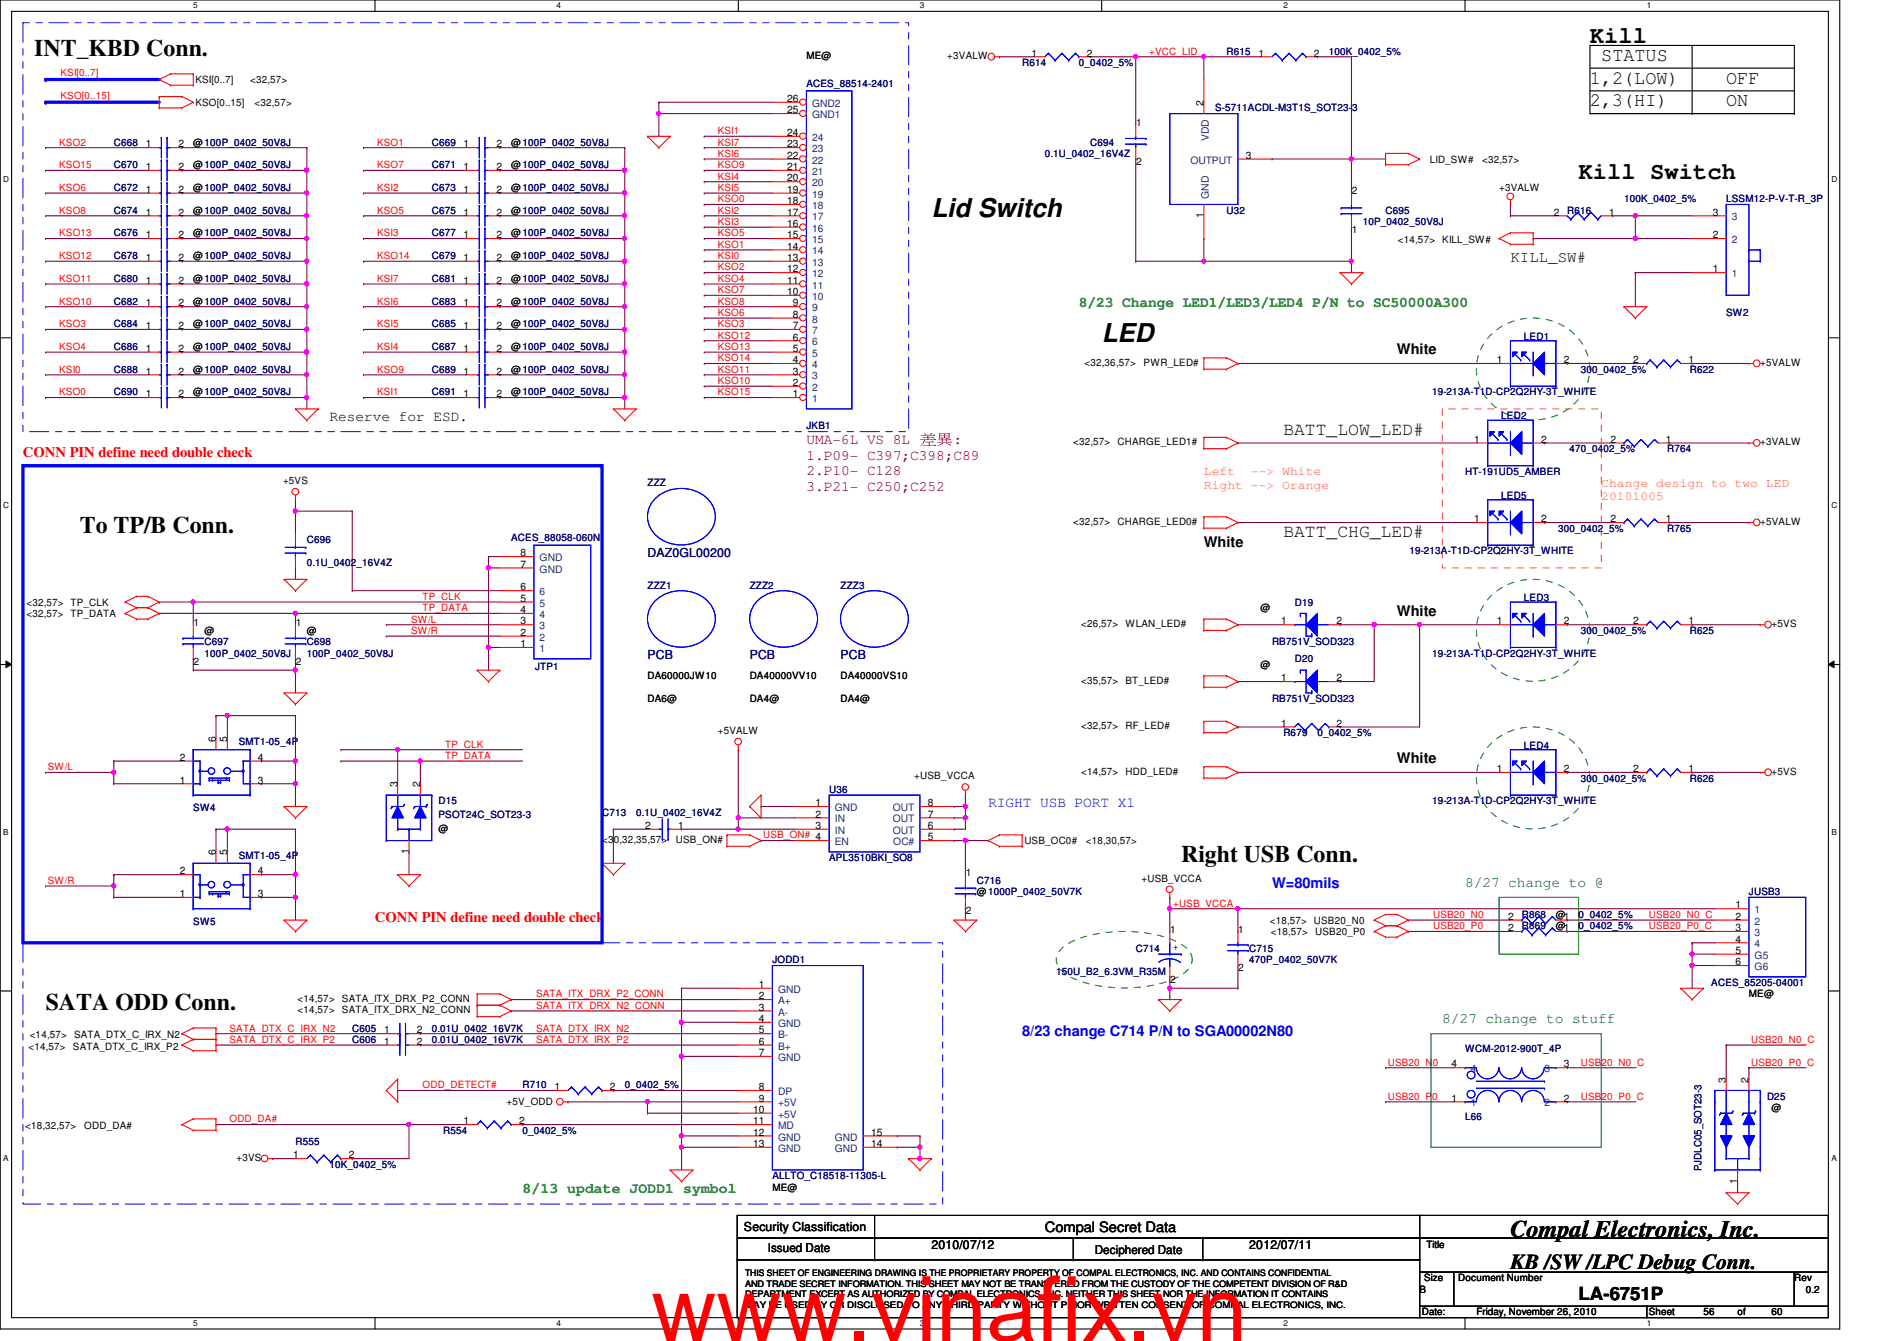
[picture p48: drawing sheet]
<svg xmlns="http://www.w3.org/2000/svg" width="297mm" height="210mm" viewBox="0 0 297 210" stroke-linecap="round" stroke-linejoin="round" font-family="sans-serif">
<defs><g id="words">
<text font-size="14.1" fill="#f00" x="102" y="209.9">www.vinafix.vn</text>
<g font-size="4.1">
<text x="145.8" y="34">Lid Switch</text>
<text x="172.5" y="53.5">LED</text>
</g>
<g font-size="3.7">
<text x="5.4" y="8.7">INT_KBD Conn.</text>
<text x="249" y="6.7">Kill</text>
<text x="247.2" y="28.1">Kill Switch</text>
<text x="12.5" y="83.4">To TP/B Conn.</text>
<text x="185" y="135">Right USB Conn.</text>
<text x="7.2" y="158.1">SATA ODD Conn.</text>
<text x="236.5" y="193.6">Compal Electronics, Inc.</text>
</g>
<text font-size="3.3" x="236.5" y="198.6">KB /SW /LPC Debug Conn.</text>
<g font-size="3">
<text x="250.7" y="9.5">STATUS</text>
<text x="249" y="13.1">1,2(LOW)</text>
<text x="249" y="16.6">2,3(HI)</text>
<text x="270.3" y="16.6">ON</text>
<text x="270.3" y="13.1">OFF</text>
</g>
<g font-size="2.8">
<text x="201" y="68">BATT_LOW_LED#</text>
<text x="201" y="84">BATT_CHG_LED#</text>
<text x="247.2" y="203.5">LA-6751P</text>
</g>
<text font-size="2.5" x="236.5" y="41.1">KILL_SW#</text>
<g font-size="2.3" fill="#008000">
<text x="168.9" y="48.1">8/23 Change LED1/LED3/LED4 P/N to SC50000A300</text>
<text x="229.4" y="138.8">8/27 change to @</text>
<text x="225.8" y="160.1">8/27 change to stuff</text>
<text x="81.8" y="186.8">8/13 update JODD1 symbol</text>
</g>
<g font-size="2.3">
<text x="218.7" y="55.5">White</text>
<text x="51.6" y="65.9">Reserve for ESD.</text>
<text x="188.5" y="85.7">White</text>
<text x="218.7" y="96.4">White</text>
<text x="218.7" y="119.5">White</text>
</g>
<g font-size="2.3" fill="#f00">
<text x="3.6" y="71.5">CONN PIN define need double check</text>
<text x="58.7" y="144.4">CONN PIN define need double check</text>
</g>
<g font-size="2.3" fill="#800000">
<text x="126.3" y="71.9">1.P09- C397;C398;C89</text>
<text x="126.3" y="69.4">UMA-6L VS 8L 差差:</text>
<text x="126.3" y="74.4">2.P10- C128</text>
<text x="126.3" y="76.9">3.P21- C250;C252</text>
</g>
<g font-size="2.3" fill="#00f">
<text x="154.7" y="126.3">RIGHT USB PORT X1</text>
<text x="199.2" y="139">W=80mils</text>
<text x="160.1" y="162.1">8/23 change C714 P/N to SGA00002N80</text>
</g>
<text font-size="2.2" x="163.6" y="192.8">Compal Secret Data</text>
<g font-size="1.9" fill="#ff8000">
<text x="188.5" y="74.4">Left</text>
<text x="188.5" y="76.5">Right --&gt; Orange</text>
<text x="195.9" y="74.4">--&gt; White</text>
<text x="250.7" y="76.2">Change design to two LED</text>
<text x="250.7" y="78.3">20101005</text>
</g>
<g font-size="1.9" fill="#000080">
<text x="101.4" y="87.1">DAZ0GL00200</text>
<text x="101.4" y="103.1">PCB</text>
<text x="117.4" y="103.1">PCB</text>
<text x="131.6" y="103.1">PCB</text>
</g>
<g font-size="1.9">
<text x="116.5" y="192.7">Security Classification</text>
<text x="120.2" y="196">Issued Date</text>
<text x="145.8" y="195.6">2010/07/12</text>
<text x="171.4" y="196.2">Deciphered Date</text>
<text x="195.6" y="195.6">2012/07/11</text>
</g>
<g font-size="1.6" fill="#f00">
<text x="9.5" y="11.9">KSI[0..7]</text>
<text x="180" y="8.6">+VCC_LID</text>
<text x="9.5" y="15.5">KSO[0..15]</text>
<text x="9.3" y="22.8">KSO2</text>
<text x="59.1" y="22.8">KSO1</text>
<text x="112.4" y="22.8">KSI7</text>
<text x="112.4" y="21">KSI1</text>
<text x="9.3" y="26.3">KSO15</text>
<text x="9.3" y="29.9">KSO6</text>
<text x="59.1" y="26.3">KSO7</text>
<text x="59.1" y="29.9">KSI2</text>
<text x="112.4" y="29.9">KSI5</text>
<text x="112.4" y="28.1">KSI4</text>
<text x="112.4" y="26.3">KSO9</text>
<text x="112.4" y="24.6">KSI6</text>
<text x="9.3" y="33.4">KSO8</text>
<text x="59.1" y="33.4">KSO5</text>
<text x="112.4" y="35.2">KSI3</text>
<text x="112.4" y="33.4">KSI2</text>
<text x="112.4" y="31.7">KSO0</text>
<text x="9.3" y="37">KSO13</text>
<text x="9.3" y="40.6">KSO12</text>
<text x="59.1" y="37">KSI3</text>
<text x="59.1" y="40.6">KSO14</text>
<text x="112.4" y="40.6">KSI0</text>
<text x="112.4" y="38.8">KSO1</text>
<text x="112.4" y="37">KSO5</text>
<text x="9.3" y="44.1">KSO11</text>
<text x="9.3" y="47.7">KSO10</text>
<text x="59.1" y="44.1">KSI7</text>
<text x="59.1" y="47.7">KSI6</text>
<text x="112.4" y="47.7">KSO8</text>
<text x="112.4" y="45.9">KSO7</text>
<text x="112.4" y="44.1">KSO4</text>
<text x="112.4" y="42.3">KSO2</text>
<text x="9.3" y="51.2">KSO3</text>
<text x="59.1" y="51.2">KSI5</text>
<text x="112.4" y="49.4">KSO6</text>
<text x="112.4" y="53">KSO12</text>
<text x="112.4" y="51.2">KSO3</text>
<text x="9.3" y="54.8">KSO4</text>
<text x="9.3" y="58.3">KSI0</text>
<text x="59.1" y="54.8">KSI4</text>
<text x="59.1" y="58.3">KSO9</text>
<text x="112.4" y="58.3">KSO11</text>
<text x="112.4" y="56.6">KSO14</text>
<text x="112.4" y="54.8">KSO13</text>
<text x="9.3" y="61.9">KSO0</text>
<text x="59.1" y="61.9">KSI1</text>
<text x="112.4" y="61.9">KSO15</text>
<text x="112.4" y="60.1">KSO10</text>
<text x="66.2" y="93.9">TP_CLK</text>
<text x="66.2" y="95.7">TP_DATA</text>
<text x="64.4" y="99.2">SW/R</text>
<text x="64.4" y="97.5">SW/L</text>
<text x="69.7" y="117">TP_CLK</text>
<text x="69.7" y="118.8">TP_DATA</text>
<text x="7.5" y="120.6">SW/L</text>
<text x="119.5" y="131.2">USB_ON# 4</text>
<text x="7.5" y="138.3">SW/R</text>
<text x="183.7" y="141.9">+USB_VCCA</text>
<text x="224.4" y="143.7">USB20_N0</text>
<text x="258.2" y="143.7">USB20_N0_C</text>
<text x="224.4" y="145.5">USB20_P0</text>
<text x="258.2" y="145.5">USB20_P0_C</text>
<text x="35.9" y="161.5">SATA_DTX_C_IRX_N2</text>
<text x="83.9" y="161.5">SATA_DTX_IRX_N2</text>
<text x="83.9" y="157.9">SATA_ITX_DRX_N2_CONN</text>
<text x="83.9" y="156.1">SATA_ITX_DRX_P2_CONN</text>
<text x="35.9" y="163.2">SATA_DTX_C_IRX_P2</text>
<text x="83.9" y="163.2">SATA_DTX_IRX_P2</text>
<text x="217.3" y="166.8">USB20_N0</text>
<text x="247.5" y="166.8">USB20_N0_C</text>
<text x="274.2" y="166.8">USB20_P0_C</text>
<text x="274.2" y="163.2">USB20_N0_C</text>
<text x="66.2" y="170.3">ODD_DETECT#</text>
<text x="217.3" y="172.1">USB20_P0</text>
<text x="247.5" y="172.1">USB20_P0_C</text>
<text x="35.9" y="175.7">ODD_DA#</text>
</g>
<g font-size="1.6">
<text x="126.3" y="9.3">ME@</text>
<text x="148.3" y="9.3">+3VALW</text>
<text x="161.5" y="8.8">1</text>
<text x="170.2" y="8.8">2</text>
<text x="197.1" y="8.8">1</text>
<text x="205.7" y="8.8">2</text>
<text x="30.6" y="16.6">KSO[0..15]</text>
<text x="30.6" y="13">KSI[0..7]</text>
<text x="39.2" y="13">&lt;32,57&gt;</text>
<text x="39.9" y="16.6">&lt;32,57&gt;</text>
<text x="123.3" y="17.7">25</text>
<text x="123.3" y="16">26</text>
<text x="188.5" y="16.6" transform="rotate(-90 188.5 16.6)">2</text>
<text x="22.8" y="23.1">1</text>
<text x="27.9" y="23.1">2</text>
<text x="30.3" y="22.8">@100P_0402_50V8J</text>
<text x="72.6" y="23.1">1</text>
<text x="77.7" y="23.1">2</text>
<text x="80" y="22.8">@100P_0402_50V8J</text>
<text x="123.3" y="23.1">23</text>
<text x="123.3" y="21.3">24</text>
<text x="177.9" y="19.7">1</text>
<text x="22.8" y="26.6">1</text>
<text x="27.9" y="26.6">2</text>
<text x="30.3" y="26.3">@100P_0402_50V8J</text>
<text x="30.3" y="29.9">@100P_0402_50V8J</text>
<text x="72.6" y="26.6">1</text>
<text x="77.7" y="26.6">2</text>
<text x="80" y="29.9">@100P_0402_50V8J</text>
<text x="80" y="26.3">@100P_0402_50V8J</text>
<text x="123.3" y="28.4">20</text>
<text x="123.3" y="26.6">21</text>
<text x="123.3" y="24.8">22</text>
<text x="177.9" y="25.8">2</text>
<text x="195.1" y="24.8">3</text>
<text x="223.9" y="25.4">LID_SW#</text>
<text x="232.1" y="25.4">&lt;32,57&gt;</text>
<text x="234.7" y="29.9">+3VALW</text>
<text x="22.8" y="33.7">1</text>
<text x="22.8" y="30.2">1</text>
<text x="27.9" y="33.7">2</text>
<text x="27.9" y="30.2">2</text>
<text x="30.3" y="33.4">@100P_0402_50V8J</text>
<text x="72.6" y="30.2">1</text>
<text x="72.6" y="33.7">1</text>
<text x="77.7" y="30.2">2</text>
<text x="77.7" y="33.7">2</text>
<text x="80" y="33.4">@100P_0402_50V8J</text>
<text x="123.3" y="35.5">16</text>
<text x="123.3" y="33.7">17</text>
<text x="123.3" y="32">18</text>
<text x="123.3" y="30.2">19</text>
<text x="188.5" y="34.1" transform="rotate(-90 188.5 34.1)">1</text>
<text x="211.7" y="30.4">2</text>
<text x="243.3" y="33.7">2</text>
<text x="252" y="33.7">1</text>
<text x="268.2" y="33.7">3</text>
<text x="22.8" y="40.9">1</text>
<text x="22.8" y="37.3">1</text>
<text x="27.9" y="40.9">2</text>
<text x="27.9" y="37.3">2</text>
<text x="30.3" y="40.6">@100P_0402_50V8J</text>
<text x="30.3" y="37">@100P_0402_50V8J</text>
<text x="72.6" y="37.3">1</text>
<text x="72.6" y="40.9">1</text>
<text x="77.7" y="37.3">2</text>
<text x="77.7" y="40.9">2</text>
<text x="80" y="37">@100P_0402_50V8J</text>
<text x="80" y="40.6">@100P_0402_50V8J</text>
<text x="123.3" y="40.9">13</text>
<text x="123.3" y="39.1">14</text>
<text x="123.3" y="37.3">15</text>
<text x="211.7" y="36.4">1</text>
<text x="218.9" y="38.1">&lt;14,57&gt;</text>
<text x="225.8" y="38.1">KILL_SW#</text>
<text x="268.2" y="37.3">2</text>
<text x="22.8" y="44.4">1</text>
<text x="22.8" y="48">1</text>
<text x="27.9" y="44.4">2</text>
<text x="27.9" y="48">2</text>
<text x="30.3" y="44.1">@100P_0402_50V8J</text>
<text x="30.3" y="47.7">@100P_0402_50V8J</text>
<text x="72.6" y="44.4">1</text>
<text x="72.6" y="48">1</text>
<text x="77.7" y="44.4">2</text>
<text x="77.7" y="48">2</text>
<text x="80" y="44.1">@100P_0402_50V8J</text>
<text x="80" y="47.7">@100P_0402_50V8J</text>
<text x="123.3" y="46.2">10</text>
<text x="123.3" y="44.4">11</text>
<text x="123.3" y="42.6">12</text>
<text x="124.2" y="48">9</text>
<text x="268.2" y="42.6">1</text>
<text x="22.8" y="51.5">1</text>
<text x="27.9" y="51.5">2</text>
<text x="30.3" y="51.2">@100P_0402_50V8J</text>
<text x="72.6" y="51.5">1</text>
<text x="77.7" y="51.5">2</text>
<text x="80" y="51.2">@100P_0402_50V8J</text>
<text x="124.2" y="53.3">6</text>
<text x="124.2" y="51.5">7</text>
<text x="124.2" y="49.7">8</text>
<text x="22.8" y="58.6">1</text>
<text x="22.8" y="55.1">1</text>
<text x="27.9" y="58.6">2</text>
<text x="27.9" y="55.1">2</text>
<text x="30.3" y="58.3">@100P_0402_50V8J</text>
<text x="30.3" y="54.8">@100P_0402_50V8J</text>
<text x="72.6" y="55.1">1</text>
<text x="72.6" y="58.6">1</text>
<text x="77.7" y="55.1">2</text>
<text x="77.7" y="58.6">2</text>
<text x="80" y="54.8">@100P_0402_50V8J</text>
<text x="80" y="58.3">@100P_0402_50V8J</text>
<text x="124.2" y="58.6">3</text>
<text x="124.2" y="56.9">4</text>
<text x="124.2" y="55.1">5</text>
<text x="169.8" y="57.3">&lt;32,36,57&gt;</text>
<text x="179.1" y="57.3">PWR_LED#</text>
<text x="234.4" y="56.9">1</text>
<text x="244.9" y="56.9">2</text>
<text x="255.7" y="56.9">2</text>
<text x="264.4" y="56.9">1</text>
<text x="275.6" y="57.3">+5VALW</text>
<text x="22.8" y="62.2">1</text>
<text x="27.9" y="62.2">2</text>
<text x="30.3" y="61.9">@100P_0402_50V8J</text>
<text x="72.6" y="62.2">1</text>
<text x="77.7" y="62.2">2</text>
<text x="80" y="61.9">@100P_0402_50V8J</text>
<text x="124.2" y="62.2">1</text>
<text x="124.2" y="60.4">2</text>
<text x="168.1" y="69.7">&lt;32,57&gt;</text>
<text x="175" y="69.7">CHARGE_LED1#</text>
<text x="230.8" y="69.3">1</text>
<text x="241.3" y="69.3">2</text>
<text x="252.2" y="69.3">2</text>
<text x="260.9" y="69.3">1</text>
<text x="275.6" y="69.7">+3VALW</text>
<text x="44.3" y="75.8">+5VS</text>
<text x="168.1" y="82.2">&lt;32,57&gt;</text>
<text x="175" y="82.2">CHARGE_LED0#</text>
<text x="230.8" y="81.7">1</text>
<text x="241.3" y="81.7">2</text>
<text x="252.2" y="81.7">2</text>
<text x="260.9" y="81.7">1</text>
<text x="275.6" y="82.2">+5VALW</text>
<text x="81.5" y="88.9">7</text>
<text x="81.5" y="87.1">8</text>
<text x="4.1" y="94.8">&lt;32,57&gt; TP_CLK</text>
<text x="81.5" y="96">4</text>
<text x="81.5" y="94.2">5</text>
<text x="81.5" y="92.4">6</text>
<text x="197.4" y="95.7">@</text>
<text x="4.1" y="96.6">&lt;32,57&gt; TP_DATA</text>
<text x="30.3" y="98">1</text>
<text x="32" y="99.2">@</text>
<text x="46.3" y="98">1</text>
<text x="48" y="99.2">@</text>
<text x="81.5" y="101.3">1</text>
<text x="81.5" y="99.5">2</text>
<text x="81.5" y="97.7">3</text>
<text x="169.3" y="98.2">&lt;26,57&gt;</text>
<text x="176.2" y="98.2">WLAN_LED#</text>
<text x="200.6" y="97.7">1</text>
<text x="209.3" y="97.7">2</text>
<text x="234.4" y="97.7">1</text>
<text x="244.9" y="97.7">2</text>
<text x="255.7" y="97.7">2</text>
<text x="264.4" y="97.7">1</text>
<text x="277.4" y="98.2">+5VS</text>
<text x="30.3" y="104">2</text>
<text x="46.3" y="104">2</text>
<text x="101.4" y="106.3">DA60000JW10</text>
<text x="117.4" y="106.3">DA40000VV10</text>
<text x="131.6" y="106.3">DA40000VS10</text>
<text x="169.3" y="107.1">&lt;35,57&gt;</text>
<text x="176.2" y="107.1">BT_LED#</text>
<text x="197.4" y="104.6">@</text>
<text x="200.6" y="106.6">1</text>
<text x="209.3" y="106.6">2</text>
<text x="101.4" y="109.9">DA6@</text>
<text x="117.4" y="109.9">DA4@</text>
<text x="131.6" y="109.9">DA4@</text>
<text x="200.6" y="113.7">1</text>
<text x="209.3" y="113.7">2</text>
<text x="28.1" y="119.1">2</text>
<text x="33.8" y="116.1" transform="rotate(-90 33.8 116.1)">6</text>
<text x="35.6" y="116.1" transform="rotate(-90 35.6 116.1)">5</text>
<text x="40.4" y="119.1">4</text>
<text x="112.4" y="114.9">+5VALW</text>
<text x="169.3" y="114.2">&lt;32,57&gt;</text>
<text x="176.2" y="114.2">RF_LED#</text>
<text x="28.1" y="122.6">1</text>
<text x="40.4" y="122.6">3</text>
<text x="62.2" y="123.2" transform="rotate(-90 62.2 123.2)">3</text>
<text x="65.8" y="123.2" transform="rotate(-90 65.8 123.2)">2</text>
<text x="143.2" y="122">+USB_VCCA</text>
<text x="169.3" y="121.3">&lt;14,57&gt;</text>
<text x="176.2" y="121.3">HDD_LED#</text>
<text x="234.4" y="120.9">1</text>
<text x="244.9" y="120.9">2</text>
<text x="255.7" y="120.9">2</text>
<text x="264.4" y="120.9">1</text>
<text x="277.4" y="121.3">+5VS</text>
<text x="68.7" y="130.2">@</text>
<text x="94.3" y="132">&lt;30,32,35,57&gt;</text>
<text x="101" y="129.8">2</text>
<text x="105.8" y="132">USB_ON#</text>
<text x="106.2" y="129.8">1</text>
<text x="127.7" y="126.2">1</text>
<text x="127.7" y="128">2</text>
<text x="127.7" y="129.8">3</text>
<text x="145.3" y="131.5">5</text>
<text x="145.3" y="129.8">6</text>
<text x="145.3" y="126.2">8</text>
<text x="145.3" y="128">7</text>
<text x="28.1" y="136.9">2</text>
<text x="33.8" y="133.9" transform="rotate(-90 33.8 133.9)">6</text>
<text x="35.6" y="133.9" transform="rotate(-90 35.6 133.9)">5</text>
<text x="40.4" y="136.9">4</text>
<text x="64" y="133.7" transform="rotate(-90 64 133.7)">1</text>
<text x="151.2" y="137.1">1</text>
<text x="160.4" y="132.1">USB_OC0#</text>
<text x="170" y="132.1">&lt;18,30,57&gt;</text>
<text x="28.1" y="140.4">1</text>
<text x="40.4" y="140.4">3</text>
<text x="151.2" y="143.1">2</text>
<text x="152.9" y="140.1">@1000P_0402_50V7K</text>
<text x="178.7" y="138">+USB_VCCA</text>
<text x="236.2" y="144">2</text>
<text x="243.6" y="143.7">@1</text>
<text x="271.7" y="142.2">1</text>
<text x="271.7" y="144">2</text>
<text x="183.2" y="146">1</text>
<text x="193.9" y="146">1</text>
<text x="198.8" y="144.6">&lt;18,57&gt; USB20_N0</text>
<text x="199" y="146.3">&lt;18,57&gt;</text>
<text x="205.9" y="146.3">USB20_P0</text>
<text x="236.2" y="145.8">2</text>
<text x="243.6" y="145.5">@1</text>
<text x="271.7" y="145.8">3</text>
<text x="271.7" y="149.3">5</text>
<text x="271.7" y="147.5">4</text>
<text x="118.8" y="154.6">1</text>
<text x="183.2" y="153.8">2</text>
<text x="193.9" y="152">2</text>
<text x="271.7" y="151.1">6</text>
<text x="46.6" y="156.8">&lt;14,57&gt;</text>
<text x="46.6" y="158.6">&lt;14,57&gt;</text>
<text x="53.5" y="156.8">SATA_ITX_DRX_P2_CONN</text>
<text x="53.5" y="158.6">SATA_ITX_DRX_N2_CONN</text>
<text x="60.2" y="161.8">1</text>
<text x="65.3" y="161.8">2</text>
<text x="118.8" y="156.4">2</text>
<text x="118.8" y="158.2">3</text>
<text x="118.8" y="160">4</text>
<text x="118.8" y="161.8">5</text>
<text x="273.9" y="156.1">ME@</text>
<text x="4.5" y="164.3">&lt;14,57&gt;</text>
<text x="4.7" y="162.5">&lt;14,57&gt;</text>
<text x="11.4" y="164.3">SATA_DTX_C_IRX_P2</text>
<text x="11.6" y="162.5">SATA_DTX_C_IRX_N2</text>
<text x="60.2" y="163.5">1</text>
<text x="65.3" y="163.5">2</text>
<text x="118.8" y="163.5">6</text>
<text x="118.8" y="165.3">7</text>
<text x="227.3" y="167.1">4</text>
<text x="244.9" y="167.1">3</text>
<text x="79.3" y="173">+5V_ODD</text>
<text x="86.8" y="170.6">1</text>
<text x="95.5" y="170.6">2</text>
<text x="118.8" y="170.6">8</text>
<text x="118.8" y="172.4">9</text>
<text x="227.3" y="172.4">1</text>
<text x="244.9" y="172.4">2</text>
<text x="270.3" y="169.5" transform="rotate(-90 270.3 169.5)">3</text>
<text x="273.8" y="169.5" transform="rotate(-90 273.8 169.5)">2</text>
<text x="277.4" y="173.9">@</text>
<text x="3.9" y="176.7">&lt;18,32,57&gt;</text>
<text x="13.2" y="176.7">ODD_DA#</text>
<text x="72.6" y="176">1</text>
<text x="81.3" y="176">2</text>
<text x="117.9" y="174.2">10</text>
<text x="117.9" y="176">11</text>
<text x="117.9" y="177.8">12</text>
<text x="117.9" y="179.5">13</text>
<text x="136.4" y="179.5">14</text>
<text x="136.4" y="177.8">15</text>
<text x="37" y="181.7">+3VS</text>
<text x="45.9" y="181.3">1</text>
<text x="54.6" y="181.3">2</text>
<text x="272" y="185.3" transform="rotate(-90 272 185.3)">1</text>
<text x="120.9" y="186.4">ME@</text>
<text x="223.3" y="195.4">Title</text>
<text x="222.3" y="202.4">B</text>
<text x="223" y="200.6">Size</text>
<text x="228.3" y="200.6">Document Number</text>
<text x="281" y="200.6">Rev</text>
<text x="282.7" y="202.4">0.2</text>
<text x="222.6" y="205.9">Date:</text>
<text x="231.2" y="205.9">Friday, November 26, 2010</text>
<text x="258.2" y="205.9">Sheet</text>
<text x="266.7" y="205.9">56</text>
<text x="272.1" y="205.9">of</text>
<text x="277.4" y="205.9">60</text>
</g>
<g font-size="1.6" fill="#000080">
<text x="160.1" y="10.3">R614</text>
<text x="168.9" y="10.3">0_0402_5%</text>
<text x="192.1" y="8.6">R615</text>
<text x="208.1" y="8.6">100K_0402_5%</text>
<text x="126.3" y="13.5">ACES_88514-2401</text>
<text x="190.3" y="17.4">S-5711ACDL-M3T1S_SOT23-3</text>
<text x="17.8" y="22.8">C668</text>
<text x="67.6" y="22.8">C669</text>
<text x="170.7" y="22.8">C694</text>
<text x="17.8" y="26.3">C670</text>
<text x="17.8" y="29.9">C672</text>
<text x="67.6" y="29.9">C673</text>
<text x="67.6" y="26.3">C671</text>
<text x="163.6" y="24.6">0.1U_0402_16V4Z</text>
<text x="17.8" y="33.4">C674</text>
<text x="67.6" y="33.4">C675</text>
<text x="192.1" y="33.4">U32</text>
<text x="213.4" y="35.2">10P_0402_50V8J</text>
<text x="217" y="33.4">C695</text>
<text x="245.4" y="33.4">R616</text>
<text x="254.3" y="31.7">100K_0402_5%</text>
<text x="270.3" y="31.7">LSSM12-P-V-T-R_3P</text>
<text x="17.8" y="40.6">C678</text>
<text x="17.8" y="37">C676</text>
<text x="67.6" y="37">C677</text>
<text x="67.6" y="40.6">C679</text>
<text x="17.8" y="44.1">C680</text>
<text x="17.8" y="47.7">C682</text>
<text x="67.6" y="44.1">C681</text>
<text x="67.6" y="47.7">C683</text>
<text x="17.8" y="51.2">C684</text>
<text x="67.6" y="51.2">C685</text>
<text x="238.6" y="53.2">LED1</text>
<text x="270.3" y="49.4">SW2</text>
<text x="17.8" y="58.3">C688</text>
<text x="17.8" y="54.8">C686</text>
<text x="67.6" y="54.8">C687</text>
<text x="67.6" y="58.3">C689</text>
<text x="247.5" y="58.3">300_0402_5%</text>
<text x="264.6" y="58.3">R622</text>
<text x="17.8" y="61.9">C690</text>
<text x="67.6" y="61.9">C691</text>
<text x="224.2" y="61.9">19-213A-T1D-CP2Q2HY-3T_WHITE</text>
<text x="235.1" y="65.6">LED2</text>
<text x="126.3" y="67.2">JKB1</text>
<text x="245.7" y="70.8">470_0402_5%</text>
<text x="261.1" y="70.8">R764</text>
<text x="101.4" y="76.1">ZZZ</text>
<text x="229.4" y="74.3">HT-191UD5_AMBER</text>
<text x="235.1" y="78.1">LED5</text>
<text x="244" y="83.2">300_0402_5%</text>
<text x="261.1" y="83.2">R765</text>
<text x="48" y="85">C696</text>
<text x="48" y="88.6">0.1U_0402_16V4Z</text>
<text x="80" y="84.7">ACES_88058-060N</text>
<text x="220.7" y="86.8">19-213A-T1D-CP2Q2HY-3T_WHITE</text>
<text x="101.4" y="92.1">ZZZ1</text>
<text x="117.4" y="92.1">ZZZ2</text>
<text x="131.6" y="92.1">ZZZ3</text>
<text x="202.7" y="94.8">D19</text>
<text x="238.6" y="94.1">LED3</text>
<text x="32" y="101">C697</text>
<text x="48" y="101">C698</text>
<text x="199.2" y="101">RB751V_SOD323</text>
<text x="247.5" y="99.2">300_0402_5%</text>
<text x="264.6" y="99.2">R625</text>
<text x="32" y="102.8">100P_0402_50V8J</text>
<text x="48" y="102.8">100P_0402_50V8J</text>
<text x="83.8" y="104.9">JTP1</text>
<text x="202.7" y="103.7">D20</text>
<text x="224.2" y="102.8">19-213A-T1D-CP2Q2HY-3T_WHITE</text>
<text x="199.2" y="109.9">RB751V_SOD323</text>
<text x="37.4" y="116.7">SMT1-05_4P</text>
<text x="201" y="115.2">R679</text>
<text x="206.3" y="115.2">0_0402_5%</text>
<text x="238.6" y="117.2">LED4</text>
<text x="68.7" y="125.9">D15</text>
<text x="129.8" y="124.1">U36</text>
<text x="224.2" y="125.9">19-213A-T1D-CP2Q2HY-3T_WHITE</text>
<text x="247.5" y="122.3">300_0402_5%</text>
<text x="264.6" y="122.3">R626</text>
<text x="30.3" y="127">SW4</text>
<text x="68.7" y="128">PSOT24C_SOT23-3</text>
<text x="94.3" y="127.7">C713</text>
<text x="99.6" y="127.7">0.1U_0402_16V4Z</text>
<text x="37.4" y="134.5">SMT1-05_4P</text>
<text x="129.8" y="134.8">APL3510BKI_SO8</text>
<text x="152.9" y="138.3">C716</text>
<text x="238.3" y="143.7">R868</text>
<text x="247.2" y="143.7">0_0402_5%</text>
<text x="273.9" y="140.1">JUSB3</text>
<text x="30.3" y="144.7">SW5</text>
<text x="177.8" y="149">C714</text>
<text x="195.6" y="149">C715</text>
<text x="238.3" y="145.5">R869</text>
<text x="247.2" y="145.5">0_0402_5%</text>
<text x="120.9" y="150.8">JODD1</text>
<text x="165.4" y="152.6">150U_B2_6.3VM_R35M</text>
<text x="195.6" y="150.8">470P_0402_50V7K</text>
<text x="268" y="154.3">ACES_85205-04001</text>
<text x="55.2" y="161.5">C605</text>
<text x="67.6" y="161.5">0.01U_0402_16V7K</text>
<text x="55.2" y="163.2">C606</text>
<text x="67.6" y="163.2">0.01U_0402_16V7K</text>
<text x="229.4" y="164.7">WCM-2012-900T_4P</text>
<text x="81.8" y="170.3">R710</text>
<text x="97.8" y="170.3">0_0402_5%</text>
<text x="276.7" y="172.1">D25</text>
<text x="46.3" y="179.2">R555</text>
<text x="69.4" y="177.5">R554</text>
<text x="81.8" y="177.5">0_0402_5%</text>
<text x="229.4" y="175.3">L66</text>
<text x="51.6" y="182.8">10K_0402_5%</text>
<text x="120.9" y="184.6">ALLTO_C18518-11305-L</text>
<text x="266.4" y="183.3" transform="rotate(-90 266.4 183.3)">PJDLC05_SOT23-3</text>
</g>
<g font-size="1.6" fill="#004080">
<text x="127.2" y="16.7">GND2</text>
<text x="127.2" y="23.8">23</text>
<text x="127.2" y="22.1">24</text>
<text x="127.2" y="18.5">GND1</text>
<text x="189.3" y="22.1" transform="rotate(-90 189.3 22.1)">VDD</text>
<text x="127.2" y="29.2">20</text>
<text x="127.2" y="27.4">21</text>
<text x="127.2" y="25.6">22</text>
<text x="186.4" y="25.6">OUTPUT</text>
<text x="127.2" y="34.5">17</text>
<text x="127.2" y="32.7">18</text>
<text x="127.2" y="30.9">19</text>
<text x="189.3" y="31.1" transform="rotate(-90 189.3 31.1)">GND</text>
<text x="271.2" y="34.5">3</text>
<text x="127.2" y="41.6">13</text>
<text x="127.2" y="39.8">14</text>
<text x="127.2" y="38.1">15</text>
<text x="127.2" y="36.3">16</text>
<text x="271.2" y="38.1">2</text>
<text x="127.2" y="46.9">10</text>
<text x="127.2" y="45.2">11</text>
<text x="127.2" y="43.4">12</text>
<text x="271.2" y="43.4">1</text>
<text x="127.2" y="52.3">7</text>
<text x="127.2" y="50.5">8</text>
<text x="127.2" y="48.7">9</text>
<text x="127.2" y="59.4">3</text>
<text x="127.2" y="57.6">4</text>
<text x="127.2" y="55.8">5</text>
<text x="127.2" y="54.1">6</text>
<text x="127.2" y="62.9">1</text>
<text x="127.2" y="61.2">2</text>
<text x="84.5" y="89.6">GND</text>
<text x="84.5" y="87.8">GND</text>
<text x="84.5" y="95">5</text>
<text x="84.5" y="93.2">6</text>
<text x="84.5" y="100.3">2</text>
<text x="84.5" y="98.5">3</text>
<text x="84.5" y="96.7">4</text>
<text x="84.5" y="102.1">1</text>
<text x="130.7" y="127">GND</text>
<text x="130.7" y="128.7">IN</text>
<text x="130.7" y="130.5">IN</text>
<text x="139.8" y="130.5">OUT</text>
<text x="139.8" y="127">OUT</text>
<text x="139.8" y="128.7">OUT</text>
<text x="130.7" y="132.3">EN</text>
<text x="139.9" y="132.3">OC#</text>
<text x="274.7" y="143">1</text>
<text x="274.7" y="144.7">2</text>
<text x="274.7" y="146.5">3</text>
<text x="274.7" y="148.3">4</text>
<text x="121.8" y="155.4">GND</text>
<text x="274.7" y="150.1">G5</text>
<text x="274.7" y="151.8">G6</text>
<text x="121.8" y="157.2">A+</text>
<text x="121.8" y="159">A-</text>
<text x="121.8" y="160.7">GND</text>
<text x="121.8" y="162.5">B-</text>
<text x="121.8" y="164.3">B+</text>
<text x="121.8" y="166.1">GND</text>
<text x="230.3" y="167.9">4</text>
<text x="241.8" y="167.9">3</text>
<text x="121.8" y="171.4">DP</text>
<text x="121.8" y="173.2">+5V</text>
<text x="230.3" y="173.2">1</text>
<text x="241.8" y="173.2">2</text>
<text x="121.8" y="175">+5V</text>
<text x="121.8" y="176.7">MD</text>
<text x="121.8" y="178.5">GND</text>
<text x="130.7" y="178.5">GND</text>
<text x="121.8" y="180.3">GND</text>
<text x="130.7" y="180.3">GND</text>
</g>
<text font-size="1.6" fill="#00f" x="183.7" y="148.6">+</text>
<g font-size="1.4">
<text x="116.7" y="199.7">THIS SHEET OF ENGINEERING DRAWING IS THE PROPRIETARY PROPERTY OF COMPAL ELECTRONICS, INC. AND CONTAINS CONFIDENTIAL</text>
<text x="116.7" y="201.4">AND TRADE SECRET INFORMATION. THIS SHEET MAY NOT BE TRANSFERED FROM THE CUSTODY OF THE COMPETENT DIVISION OF R&amp;D</text>
<text x="116.7" y="203">DEPARTMENT EXCEPT AS AUTHORIZED BY COMPAL ELECTRONICS, INC. NEITHER THIS SHEET NOR THE INFORMATION IT CONTAINS</text>
<text x="116.7" y="204.7">MAY BE USED BY OR DISCLOSED TO ANY THIRD PARTY WITHOUT PRIOR WRITTEN CONSENT OF COMPAL ELECTRONICS, INC.</text>
</g>
<g font-size="1.3">
<text x="30.3" y="1.3">5</text>
<text x="87.2" y="1.3">4</text>
<text x="144.1" y="1.3">3</text>
<text x="201" y="1.3">2</text>
<text x="257.8" y="1.3">1</text>
<text x=".5" y="28.4">D</text>
<text x="286.8" y="28.4">D</text>
<text x=".5" y="79.5">C</text>
<text x="286.8" y="79.5">C</text>
<text x=".5" y="130.7">B</text>
<text x="286.8" y="130.7">B</text>
<text x=".5" y="181.8">A</text>
<text x="286.8" y="181.8">A</text>
<text x="30.3" y="207.6">5</text>
<text x="87.2" y="207.6">4</text>
<text x="144.1" y="207.6">3</text>
<text x="201" y="207.6">2</text>
<text x="257.8" y="207.6">1</text>
</g>
</g></defs>
<path d="M0 0h288.1v208h-288.1zM1.8 1.8h284.5v204.4h-284.5z" fill="none" stroke="#000" stroke-width=".17"/>
<g fill="#fff">
<path d="M30.3 .2h.6v1.4h-.6z"/>
<path d="M30.3 206.4h.6v1.4h-.6z"/>
</g>
<path d="M58.7 0v1.8M58.7 206.2v1.8" fill="none" stroke="#000" stroke-width=".17"/>
<g fill="#fff">
<path d="M87.2 .2h.6v1.4h-.6z"/>
<path d="M87.2 206.4h.6v1.4h-.6z"/>
</g>
<path d="M115.6 0v1.8M115.6 206.2v1.8" fill="none" stroke="#000" stroke-width=".17"/>
<g fill="#fff">
<path d="M144.1 .2h.6v1.4h-.6z"/>
<path d="M144.1 206.4h.6v1.4h-.6z"/>
</g>
<path d="M172.5 0v1.8M172.5 206.2v1.8" fill="none" stroke="#000" stroke-width=".17"/>
<g fill="#fff">
<path d="M201 .2h.6v1.4h-.6z"/>
<path d="M201 206.4h.6v1.4h-.6z"/>
</g>
<path d="M229.4 0v1.8M229.4 206.2v1.8" fill="none" stroke="#000" stroke-width=".17"/>
<g fill="#fff">
<path d="M257.8 .2h.7v1.4h-.7z"/>
<path d="M257.8 206.4h.7v1.4h-.7z"/>
<path d="M.5 27.3h.9v1.4h-.9z"/>
<path d="M286.8 27.3h.9v1.4h-.9z"/>
<path d="M.5 78.4h.9v1.4h-.9z"/>
<path d="M286.8 78.4h.9v1.4h-.9z"/>
</g>
<path d="M0 52.9h1.8M286.3 52.9h1.8" fill="none" stroke="#000" stroke-width=".17"/>
<g fill="#fff">
<path d="M.5 129.5h.8v1.4h-.8z"/>
<path d="M286.8 129.5h.8v1.4h-.8z"/>
</g>
<path d="M0 104h1.8M286.3 104h1.8" fill="none" stroke="#000" stroke-width=".17"/>
<path d="M.9 103.5l.9 .5-.9 .5zM286.3 104l.9-.5v1z" fill="#000"/>
<path d="M.9 103.5l.9 .5-.9 .5zM286.3 104l.9-.5v1z" fill="none" stroke="#000" stroke-width=".16"/>
<g fill="#fff">
<path d="M.5 180.6h.8v1.4h-.8z"/>
<path d="M286.8 180.6h.8v1.4h-.8z"/>
</g>
<path d="M0 155.1h1.8M286.3 155.1h1.8" fill="none" stroke="#000" stroke-width=".17"/>
<path d="M7.2 16h17.7" fill="none" stroke="#00f" stroke-width=".51"/>
<circle cx="7.2" cy="16" r=".25" fill="#00f"/>
<path d="M7.2 12.4h17.7" fill="none" stroke="#00f" stroke-width=".51"/>
<circle cx="7.2" cy="12.4" r=".25" fill="#00f"/>
<path d="M28.5 58.7h.1M28.5 51.6h.1M28.5 58.7h19.5M28.5 51.6h19.5" fill="none" stroke="#800040" stroke-width=".17"/>
<circle cx="48" cy="51.5" r=".32" fill="#f0f"/>
<circle cx="48" cy="51.5" r=".32" fill="none" stroke="#f0f" stroke-width=".17"/>
<path d="M28.5 23.1h.1M28.5 26.7h.1M28.5 23.1h19.5M28.5 26.7h19.5M48 62.2h.1M48 62.2v1.8" fill="none" stroke="#800040" stroke-width=".17"/>
<circle cx="48" cy="26.6" r=".32" fill="#f0f"/>
<circle cx="48" cy="26.6" r=".32" fill="none" stroke="#f0f" stroke-width=".17"/>
<path d="M97.8 30.2h.1M97.8 30.2v3.6" fill="none" stroke="#800040" stroke-width=".17"/>
<circle cx="97.8" cy="30.2" r=".32" fill="#f0f"/>
<circle cx="97.8" cy="30.2" r=".32" fill="none" stroke="#f0f" stroke-width=".17"/>
<path d="M97.8 23.1h.1M97.8 23.1v3.6M48 40.9h.1M48 40.9v3.5M78.3 44.4h.1M78.3 55.1h.1M78.3 44.4h19.5M78.3 55.1h19.5" fill="none" stroke="#800040" stroke-width=".17"/>
<circle cx="48" cy="40.9" r=".32" fill="#f0f"/>
<circle cx="48" cy="40.9" r=".32" fill="none" stroke="#f0f" stroke-width=".17"/>
<g fill="none" stroke="#800040" stroke-width=".17">
<path d="M7.2 23.1h.1M7.2 26.7h.1M7.2 30.2h.1M7.2 33.8h.1M7.2 37.3h.1M7.2 23.1h16M7.2 26.7h16M7.2 30.2h16M7.2 33.8h16M7.2 37.3h16M48 33.8h.1M48 33.8v3.5"/>
<path d="M56.9 23.1h.1M56.9 26.7h.1M56.9 30.2h.1M56.9 33.8h.1M56.9 37.3h.1M56.9 23.1h16M56.9 26.7h16M56.9 30.2h16M56.9 33.8h16M56.9 37.3h16M7.2 40.9h.1M7.2 44.4h.1"/>
<path d="M7.2 48h.1M7.2 51.6h.1M7.2 55.1h.1M7.2 58.7h.1M7.2 40.9h16M7.2 44.4h16M7.2 48h16M7.2 51.6h16M7.2 55.1h16M7.2 58.7h16M56.9 40.9h.1M56.9 44.4h.1"/>
<path d="M56.9 48h.1M56.9 51.6h.1M56.9 55.1h.1M56.9 58.7h.1M56.9 40.9h16M56.9 44.4h16M56.9 48h16M56.9 51.6h16M56.9 55.1h16M56.9 58.7h16M97.8 48h.1M97.8 58.7h.1"/>
<path d="M97.8 48v3.6M97.8 58.7v5.3M7.2 62.2h.1M7.2 62.2h16M56.9 62.2h.1M56.9 62.2h16M97.8 62.2h.1"/>
</g>
<circle cx="97.8" cy="58.6" r=".32" fill="#f0f"/>
<circle cx="97.8" cy="58.6" r=".32" fill="none" stroke="#f0f" stroke-width=".17"/>
<path d="M48 58.7h.1M48 58.7v3.5" fill="none" stroke="#800040" stroke-width=".17"/>
<circle cx="48" cy="58.6" r=".32" fill="#f0f"/>
<circle cx="48" cy="58.6" r=".32" fill="none" stroke="#f0f" stroke-width=".17"/>
<path d="M78.3 30.2h.1M78.3 33.8h.1M78.3 30.2h19.5M78.3 33.8h19.5" fill="none" stroke="#800040" stroke-width=".17"/>
<circle cx="97.8" cy="33.8" r=".32" fill="#f0f"/>
<circle cx="97.8" cy="33.8" r=".32" fill="none" stroke="#f0f" stroke-width=".17"/>
<path d="M78.3 37.3h.1M78.3 37.3h19.5M97.8 33.8h.1M97.8 37.3h.1M97.8 33.8v7.1M28.5 44.4h.1M28.5 44.4h19.5" fill="none" stroke="#800040" stroke-width=".17"/>
<circle cx="97.8" cy="37.3" r=".32" fill="#f0f"/>
<circle cx="97.8" cy="37.3" r=".32" fill="none" stroke="#f0f" stroke-width=".17"/>
<path d="M97.8 40.9h.1M97.8 40.9v3.5" fill="none" stroke="#800040" stroke-width=".17"/>
<circle cx="97.8" cy="40.9" r=".32" fill="#f0f"/>
<circle cx="97.8" cy="40.9" r=".32" fill="none" stroke="#f0f" stroke-width=".17"/>
<path d="M48 51.6h.1M48 51.6v3.5M78.3 62.2h.1M78.3 62.2h19.5" fill="none" stroke="#800040" stroke-width=".17"/>
<circle cx="97.8" cy="62.2" r=".32" fill="#f0f"/>
<circle cx="97.8" cy="62.2" r=".32" fill="none" stroke="#f0f" stroke-width=".17"/>
<path d="M28.5 55.1h.1M28.5 55.1h19.5" fill="none" stroke="#800040" stroke-width=".17"/>
<circle cx="48" cy="55.1" r=".32" fill="#f0f"/>
<circle cx="48" cy="55.1" r=".32" fill="none" stroke="#f0f" stroke-width=".17"/>
<path d="M48 26.7h.1M48 26.7v3.5M28.5 40.9h.1M28.5 40.9h19.5" fill="none" stroke="#800040" stroke-width=".17"/>
<circle cx="48" cy="26.6" r=".32" fill="#f0f"/>
<circle cx="48" cy="26.6" r=".32" fill="none" stroke="#f0f" stroke-width=".17"/>
<path d="M97.8 26.7h.1M97.8 26.7v3.5M78.3 40.9h.1M78.3 40.9h19.5" fill="none" stroke="#800040" stroke-width=".17"/>
<circle cx="97.8" cy="26.6" r=".32" fill="#f0f"/>
<circle cx="97.8" cy="26.6" r=".32" fill="none" stroke="#f0f" stroke-width=".17"/>
<path d="M48 44.4h.1M48 44.4v3.6M78.3 48h.1M78.3 48h19.5" fill="none" stroke="#800040" stroke-width=".17"/>
<circle cx="48" cy="48" r=".32" fill="#f0f"/>
<circle cx="48" cy="48" r=".32" fill="none" stroke="#f0f" stroke-width=".17"/>
<circle cx="48" cy="44.4" r=".32" fill="#f0f"/>
<circle cx="48" cy="44.4" r=".32" fill="none" stroke="#f0f" stroke-width=".17"/>
<path d="M97.8 44.4h.1M97.8 44.4v3.6" fill="none" stroke="#800040" stroke-width=".17"/>
<circle cx="97.8" cy="48" r=".32" fill="#f0f"/>
<circle cx="97.8" cy="48" r=".32" fill="none" stroke="#f0f" stroke-width=".17"/>
<circle cx="97.8" cy="44.4" r=".32" fill="#f0f"/>
<circle cx="97.8" cy="44.4" r=".32" fill="none" stroke="#f0f" stroke-width=".17"/>
<path d="M48 55.1h.1M48 55.1v3.6" fill="none" stroke="#800040" stroke-width=".17"/>
<circle cx="48" cy="55.1" r=".32" fill="#f0f"/>
<circle cx="48" cy="55.1" r=".32" fill="none" stroke="#f0f" stroke-width=".17"/>
<path d="M78.3 23.1h.1M78.3 26.7h.1M78.3 23.1h19.5M78.3 26.7h19.5" fill="none" stroke="#800040" stroke-width=".17"/>
<circle cx="97.8" cy="26.6" r=".32" fill="#f0f"/>
<circle cx="97.8" cy="26.6" r=".32" fill="none" stroke="#f0f" stroke-width=".17"/>
<path d="M48 30.2h.1M48 30.2v3.6M48 48h.1M48 48v3.6" fill="none" stroke="#800040" stroke-width=".17"/>
<circle cx="48" cy="30.2" r=".32" fill="#f0f"/>
<circle cx="48" cy="30.2" r=".32" fill="none" stroke="#f0f" stroke-width=".17"/>
<path d="M28.5 30.2h.1M28.5 30.2h19.5M97.8 55.1h.1M97.8 55.1v3.6" fill="none" stroke="#800040" stroke-width=".17"/>
<circle cx="97.8" cy="55.1" r=".32" fill="#f0f"/>
<circle cx="97.8" cy="55.1" r=".32" fill="none" stroke="#f0f" stroke-width=".17"/>
<path d="M28.5 62.2h.1M28.5 62.2h19.5" fill="none" stroke="#800040" stroke-width=".17"/>
<circle cx="48" cy="62.2" r=".32" fill="#f0f"/>
<circle cx="48" cy="62.2" r=".32" fill="none" stroke="#f0f" stroke-width=".17"/>
<path d="M28.5 33.8h.1M28.5 33.8h19.5M48 23.1h.1M48 23.1v3.6" fill="none" stroke="#800040" stroke-width=".17"/>
<circle cx="48" cy="33.8" r=".32" fill="#f0f"/>
<circle cx="48" cy="33.8" r=".32" fill="none" stroke="#f0f" stroke-width=".17"/>
<path d="M28.5 37.3h.1M28.5 37.3h19.5" fill="none" stroke="#800040" stroke-width=".17"/>
<circle cx="48" cy="37.3" r=".32" fill="#f0f"/>
<circle cx="48" cy="37.3" r=".32" fill="none" stroke="#f0f" stroke-width=".17"/>
<path d="M78.3 51.6h.1M78.3 51.6h19.5" fill="none" stroke="#800040" stroke-width=".17"/>
<circle cx="97.8" cy="51.5" r=".32" fill="#f0f"/>
<circle cx="97.8" cy="51.5" r=".32" fill="none" stroke="#f0f" stroke-width=".17"/>
<g fill="none" stroke="#800040" stroke-width=".17">
<path d="M48 37.3h.1M48 37.3v3.6M28.5 48h.1M28.5 48h19.5M78.3 58.7h.1M78.3 58.7h19.5M97.8 51.6h.1M97.8 51.6v3.5M177.8 40.9h.1M177.8 40.9h33.8M188.5 40.9h.1M211.6 40.9h.1"/>
<path d="M211.6 40.9v1.8"/>
</g>
<circle cx="211.6" cy="40.9" r=".32" fill="#f0f"/>
<circle cx="211.6" cy="40.9" r=".32" fill="none" stroke="#f0f" stroke-width=".17"/>
<circle cx="188.5" cy="40.9" r=".32" fill="#f0f"/>
<circle cx="188.5" cy="40.9" r=".32" fill="none" stroke="#f0f" stroke-width=".17"/>
<path d="M170.7 8.9h.1M170.7 8.9h7.1M177.8 8.9h.1M177.8 8.9v10.7M177.8 24.9h.1M177.8 24.9v16" fill="none" stroke="#800040" stroke-width=".17"/>
<circle cx="177.8" cy="8.9" r=".32" fill="#f0f"/>
<circle cx="177.8" cy="8.9" r=".32" fill="none" stroke="#f0f" stroke-width=".17"/>
<path d="M211.6 24.9h.1M211.6 24.9v5.3" fill="none" stroke="#800040" stroke-width=".17"/>
<circle cx="211.6" cy="24.9" r=".32" fill="#f0f"/>
<circle cx="211.6" cy="24.9" r=".32" fill="none" stroke="#f0f" stroke-width=".17"/>
<path d="M156.5 8.9h.1M156.5 8.9h5.3M188.5 8.9h.1M188.5 8.9h8.9M188.5 8.9v3.5M206.3 8.9h.1M206.3 8.9h5.3M199.2 24.9h.1M199.2 24.9h17.8M211.6 35.6h.1M211.6 35.6v5.3M217 24.9h.1" fill="none" stroke="#800040" stroke-width=".17"/>
<circle cx="188.5" cy="8.9" r=".32" fill="#f0f"/>
<circle cx="188.5" cy="8.9" r=".32" fill="none" stroke="#f0f" stroke-width=".17"/>
<path d="M177.8 8.9h.1M177.8 8.9h10.7M256.1 37.3h.1M256.1 37.3h8.9M256.1 42.7h.1M256.1 42.7h8.9M256.1 42.7v5.3" fill="none" stroke="#800040" stroke-width=".17"/>
<circle cx="256" cy="37.3" r=".32" fill="#f0f"/>
<circle cx="256" cy="37.3" r=".32" fill="none" stroke="#f0f" stroke-width=".17"/>
<path d="M236.5 32h.1M236.5 33.8h.1M236.5 32v1.8M236.5 33.8h7.1M252.5 33.8h.1M252.5 33.8h3.6M256.1 33.8h.1M256.1 33.8v3.5" fill="none" stroke="#800040" stroke-width=".17"/>
<circle cx="256" cy="33.8" r=".32" fill="#f0f"/>
<circle cx="256" cy="33.8" r=".32" fill="none" stroke="#f0f" stroke-width=".17"/>
<path d="M103.2 17.8h.1M103.2 17.8v3.5M240.1 37.3h.1M240.1 37.3h16M256.1 33.8h.1M256.1 33.8h8.9" fill="none" stroke="#800040" stroke-width=".17"/>
<circle cx="103.1" cy="17.8" r=".32" fill="#f0f"/>
<circle cx="103.1" cy="17.8" r=".32" fill="none" stroke="#f0f" stroke-width=".17"/>
<path d="M103.2 16h.1M103.2 16v1.8M46.3 88.9h.1M46.3 80h.1M46.3 80v3.6M46.3 88.9v1.8M46.3 80h8.9" fill="none" stroke="#800040" stroke-width=".17"/>
<circle cx="46.2" cy="80" r=".32" fill="#f0f"/>
<circle cx="46.2" cy="80" r=".32" fill="none" stroke="#f0f" stroke-width=".17"/>
<path d="M46.3 78.2h.1M46.3 78.2v1.8M30.3 94.2h.1M30.3 94.2h48" fill="none" stroke="#800040" stroke-width=".17"/>
<circle cx="30.2" cy="94.2" r=".32" fill="#f0f"/>
<circle cx="30.2" cy="94.2" r=".32" fill="none" stroke="#f0f" stroke-width=".17"/>
<g fill="none" stroke="#800040" stroke-width=".17">
<path d="M103.2 17.8h.1M103.2 16h.1M103.2 17.8h17.7M103.2 16h17.7M211.6 8.9h.1M211.6 8.9v16M110.3 39.1h.1M110.3 37.3h.1M110.3 35.6h.1M110.3 33.8h.1M110.3 32h.1M110.3 30.2h.1"/>
<path d="M110.3 28.4h.1M110.3 26.7h.1M110.3 24.9h.1M110.3 23.1h.1M110.3 21.3h.1M110.3 39.1h10.6M110.3 37.3h10.6M110.3 35.6h10.6M110.3 33.8h10.6M110.3 32h10.6M110.3 30.2h10.6M110.3 28.4h10.6"/>
<path d="M110.3 26.7h10.6M110.3 24.9h10.6M110.3 23.1h10.6M110.3 21.3h10.6M110.3 49.8h.1M110.3 48h.1M110.3 46.2h.1M110.3 44.4h.1M110.3 42.7h.1M110.3 40.9h.1M110.3 58.7h.1M110.3 56.9h.1"/>
<path d="M110.3 55.1h.1M110.3 53.3h.1M110.3 51.6h.1M110.3 49.8h10.6M110.3 48h10.6M110.3 46.2h10.6M110.3 44.4h10.6M110.3 42.7h10.6M110.3 40.9h10.6M110.3 58.7h10.6M110.3 56.9h10.6M110.3 55.1h10.6"/>
<path d="M110.3 53.3h10.6M110.3 51.6h10.6M110.3 62.2h.1M110.3 60.5h.1M110.3 62.2h10.6M110.3 60.5h10.6M55.2 80h.1M55.2 92.5h.1M55.2 80v12.5M55.2 92.5h23.1M60.5 99.6h.1M60.5 99.6h17.8"/>
<path d="M62.3 117.3h.1M62.3 117.3h19.5M76.5 101.3h.1M76.5 101.3h1.8"/>
</g>
<circle cx="62.2" cy="117.3" r=".32" fill="#f0f"/>
<circle cx="62.2" cy="117.3" r=".32" fill="none" stroke="#f0f" stroke-width=".17"/>
<path d="M65.8 119.1h.1M65.8 119.1h16" fill="none" stroke="#800040" stroke-width=".17"/>
<circle cx="65.8" cy="119.1" r=".32" fill="#f0f"/>
<circle cx="65.8" cy="119.1" r=".32" fill="none" stroke="#f0f" stroke-width=".17"/>
<path d="M76.5 101.3h.1M76.5 101.3v3.6" fill="none" stroke="#800040" stroke-width=".17"/>
<circle cx="76.5" cy="101.3" r=".32" fill="#f0f"/>
<circle cx="76.5" cy="101.3" r=".32" fill="none" stroke="#f0f" stroke-width=".17"/>
<g fill="none" stroke="#800040" stroke-width=".17">
<path d="M33.8 112h.1M33.8 112h12.5M35.6 112h.1M17.8 136.9h.1M17.8 122.7h.1M17.8 136.9v1.8M17.8 122.7h10.7M33.8 129.8h.1M33.8 129.8v3.5M33.8 129.8h12.5M35.6 129.8h.1M17.8 140.5h.1"/>
<path d="M17.8 140.5h10.7M46.3 140.5h.1M46.3 140.5v3.5"/>
</g>
<circle cx="46.2" cy="140.4" r=".32" fill="#f0f"/>
<circle cx="46.2" cy="140.4" r=".32" fill="none" stroke="#f0f" stroke-width=".17"/>
<path d="M35.6 129.8h.1M35.6 129.8v3.5M40.9 140.5h.1M40.9 140.5h5.4" fill="none" stroke="#800040" stroke-width=".17"/>
<circle cx="35.6" cy="129.8" r=".32" fill="#f0f"/>
<circle cx="35.6" cy="129.8" r=".32" fill="none" stroke="#f0f" stroke-width=".17"/>
<path d="M17.8 119.1h.1M17.8 119.1v1.8M7.2 138.7h.1M7.2 138.7h10.6M17.8 136.9h.1M17.8 138.7h.1M17.8 136.9h10.7M17.8 138.7v1.8M40.9 136.9h.1M40.9 136.9h5.4" fill="none" stroke="#800040" stroke-width=".17"/>
<circle cx="17.8" cy="138.7" r=".32" fill="#f0f"/>
<circle cx="17.8" cy="138.7" r=".32" fill="none" stroke="#f0f" stroke-width=".17"/>
<path d="M7.2 120.9h.1M7.2 120.9h10.6" fill="none" stroke="#800040" stroke-width=".17"/>
<circle cx="17.8" cy="120.9" r=".32" fill="#f0f"/>
<circle cx="17.8" cy="120.9" r=".32" fill="none" stroke="#f0f" stroke-width=".17"/>
<path d="M17.8 119.1h.1M17.8 119.1h10.7M33.8 112h.1M33.8 112v3.6M40.9 119.1h.1M40.9 119.1h5.4M46.3 122.7h.1M46.3 122.7v3.5" fill="none" stroke="#800040" stroke-width=".17"/>
<circle cx="46.2" cy="122.7" r=".32" fill="#f0f"/>
<circle cx="46.2" cy="122.7" r=".32" fill="none" stroke="#f0f" stroke-width=".17"/>
<path d="M35.6 112h.1M35.6 112v3.6M40.9 122.7h.1M40.9 122.7h5.4" fill="none" stroke="#800040" stroke-width=".17"/>
<circle cx="35.6" cy="112" r=".32" fill="#f0f"/>
<circle cx="35.6" cy="112" r=".32" fill="none" stroke="#f0f" stroke-width=".17"/>
<path d="M46.3 112h.1M46.3 119.1h.1M46.3 112v10.7M17.8 120.9h.1M17.8 120.9v1.8M46.3 129.8h.1M46.3 129.8v7.1" fill="none" stroke="#800040" stroke-width=".17"/>
<circle cx="46.2" cy="119.1" r=".32" fill="#f0f"/>
<circle cx="46.2" cy="119.1" r=".32" fill="none" stroke="#f0f" stroke-width=".17"/>
<path d="M46.3 136.9h.1M46.3 136.9v3.6" fill="none" stroke="#800040" stroke-width=".17"/>
<circle cx="46.2" cy="136.9" r=".32" fill="#f0f"/>
<circle cx="46.2" cy="136.9" r=".32" fill="none" stroke="#f0f" stroke-width=".17"/>
<path d="M46.3 96h.1M46.3 96h32M60.5 97.8h.1M60.5 97.8h17.8M53.4 119.1h.1M53.4 119.1h12.4M65.8 119.1h.1M65.8 119.1v3.6M64 133.3h.1M64 133.3v3.6" fill="none" stroke="#800040" stroke-width=".17"/>
<circle cx="46.2" cy="96" r=".32" fill="#f0f"/>
<circle cx="46.2" cy="96" r=".32" fill="none" stroke="#f0f" stroke-width=".17"/>
<g fill="none" stroke="#800040" stroke-width=".17">
<path d="M24.9 94.2h.1M24.9 96h.1M24.9 94.2h5.4M24.9 96h21.4M30.3 94.2h.1M30.3 94.2v3.6M46.3 96h.1M46.3 96v1.8M76.5 87.1h.1M76.5 88.9h.1M76.5 87.1h1.8M76.5 88.9h1.8"/>
<path d="M76.5 87.1v1.8M30.3 103.1h.1M30.3 104.9h.1M30.3 103.1v1.8M30.3 104.9h16M53.4 117.3h.1M53.4 117.3h8.9M62.3 117.3h.1M62.3 117.3v5.4"/>
</g>
<circle cx="46.2" cy="104.9" r=".32" fill="#f0f"/>
<circle cx="46.2" cy="104.9" r=".32" fill="none" stroke="#f0f" stroke-width=".17"/>
<path d="M76.5 88.9h.1M76.5 88.9v12.4M46.3 103.1h.1M46.3 104.9h.1M46.3 103.1v5.4" fill="none" stroke="#800040" stroke-width=".17"/>
<circle cx="76.5" cy="88.9" r=".32" fill="#f0f"/>
<circle cx="76.5" cy="88.9" r=".32" fill="none" stroke="#f0f" stroke-width=".17"/>
<path d="M106.7 177.8h.1M106.7 177.8h8.9" fill="none" stroke="#800040" stroke-width=".17"/>
<circle cx="106.7" cy="177.8" r=".32" fill="#f0f"/>
<circle cx="106.7" cy="177.8" r=".32" fill="none" stroke="#f0f" stroke-width=".17"/>
<path d="M62.3 170.7h.1M62.3 170.7h24.9M140.5 179.6h.1M140.5 179.6h3.6M144.1 179.6h.1M144.1 179.6v1.8" fill="none" stroke="#800040" stroke-width=".17"/>
<circle cx="144" cy="181.3" r=".32" fill="#f0f"/>
<circle cx="144" cy="181.3" r=".32" fill="none" stroke="#f0f" stroke-width=".17"/>
<circle cx="144" cy="179.6" r=".32" fill="#f0f"/>
<circle cx="144" cy="179.6" r=".32" fill="none" stroke="#f0f" stroke-width=".17"/>
<path d="M64 176h.1M64 176v5.4h-8.8M140.5 177.8h.1M140.5 177.8h3.6M55.2 181.4h.1" fill="none" stroke="#800040" stroke-width=".17"/>
<circle cx="64" cy="176" r=".32" fill="#f0f"/>
<circle cx="64" cy="176" r=".32" fill="none" stroke="#f0f" stroke-width=".17"/>
<path d="M33.8 176h.1M33.8 176h39.1M64 176h.1M81.8 176h.1M81.8 176h33.8M96.1 170.7h.1M96.1 170.7h19.5M106.7 165.4h.1M106.7 165.4h8.9M106.7 165.4v12.4M42.7 181.4h.1M42.7 181.4h3.6" fill="none" stroke="#800040" stroke-width=".17"/>
<circle cx="106.7" cy="165.3" r=".32" fill="#f0f"/>
<circle cx="106.7" cy="165.3" r=".32" fill="none" stroke="#f0f" stroke-width=".17"/>
<path d="M106.7 154.7h.1M106.7 154.7h8.9M106.7 160h.1M106.7 177.8h.1M106.7 160h8.9M106.7 177.8v1.8" fill="none" stroke="#800040" stroke-width=".17"/>
<circle cx="106.7" cy="177.8" r=".32" fill="#f0f"/>
<circle cx="106.7" cy="177.8" r=".32" fill="none" stroke="#f0f" stroke-width=".17"/>
<path d="M106.7 179.6h.1M106.7 179.6h8.9" fill="none" stroke="#800040" stroke-width=".17"/>
<circle cx="106.7" cy="179.6" r=".32" fill="#f0f"/>
<circle cx="106.7" cy="179.6" r=".32" fill="none" stroke="#f0f" stroke-width=".17"/>
<path d="M106.7 160h.1M106.7 160v5.4" fill="none" stroke="#800040" stroke-width=".17"/>
<circle cx="106.7" cy="160" r=".32" fill="#f0f"/>
<circle cx="106.7" cy="160" r=".32" fill="none" stroke="#f0f" stroke-width=".17"/>
<g fill="none" stroke="#800040" stroke-width=".17">
<path d="M80 158.2h.1M80 156.5h.1M80 158.2h35.6M80 156.5h35.6M106.7 154.7h.1M106.7 154.7v5.3M33.8 161.8h.1M33.8 163.6h.1M33.8 161.8h26.7M33.8 163.6h26.7M65.8 163.6h.1M65.8 161.8h.1"/>
<path d="M65.8 161.8h49.8M65.8 163.6h49.8M101.4 172.5h.1M101.4 172.5h14.2M106.7 179.6h.1M106.7 179.6v3.5"/>
</g>
<circle cx="101.4" cy="172.4" r=".32" fill="#f0f"/>
<circle cx="101.4" cy="172.4" r=".32" fill="none" stroke="#f0f" stroke-width=".17"/>
<g fill="none" stroke="#800040" stroke-width=".17">
<path d="M193.8 56.9h.1M193.8 56.9h40.9M245.4 56.9h.1M245.4 56.9h10.7M265 56.9h.1M265 56.9h8.9M193.8 97.8h.1M193.8 97.8h7.2M209.8 97.8h.1M209.8 97.8h5.4M215.2 97.8h.1M215.2 97.8v8.9h-5.4"/>
<path d="M222.3 97.8h.1M222.3 97.8v16h-12.5M222.3 97.8h12.4M245.4 97.8h.1M245.4 97.8h10.7M265 97.8h.1M265 97.8h10.6M193.8 113.8h.1M193.8 113.8h7.2M209.8 106.7h.1M209.8 113.8h.1M265 120.9h.1"/>
<path d="M265 120.9h10.6M88.9 172.5h.1M88.9 172.5h12.5M101.4 174.2h.1M101.4 172.5h.1M101.4 174.2h14.2M101.4 172.5v1.7"/>
</g>
<circle cx="222.3" cy="97.8" r=".32" fill="#f0f"/>
<circle cx="222.3" cy="97.8" r=".32" fill="none" stroke="#f0f" stroke-width=".17"/>
<path d="M215.2 97.8h.1M215.2 97.8h7.1M193.8 106.7h.1M193.8 106.7h7.2M193.8 120.9h.1M193.8 120.9h40.9M245.4 120.9h.1M245.4 120.9h10.7" fill="none" stroke="#800040" stroke-width=".17"/>
<circle cx="215.2" cy="97.8" r=".32" fill="#f0f"/>
<circle cx="215.2" cy="97.8" r=".32" fill="none" stroke="#f0f" stroke-width=".17"/>
<path d="M183.2 152.9h.1M183.2 154.7h.1M183.2 152.9v3.6M183.2 154.7h10.6M193.8 154.7h.1M193.8 145.8h.1M193.8 142.2v3.6M193.8 151.1v3.6M144.1 177.8h.1M144.1 177.8v1.8" fill="none" stroke="#800040" stroke-width=".17"/>
<circle cx="183.1" cy="154.7" r=".32" fill="#f0f"/>
<circle cx="183.1" cy="154.7" r=".32" fill="none" stroke="#f0f" stroke-width=".17"/>
<path d="M265 151.1h.1M265 151.1v3.6M265 151.1h3.5" fill="none" stroke="#800040" stroke-width=".17"/>
<circle cx="264.9" cy="151.1" r=".32" fill="#f0f"/>
<circle cx="264.9" cy="151.1" r=".32" fill="none" stroke="#f0f" stroke-width=".17"/>
<g fill="none" stroke="#800040" stroke-width=".17">
<path d="M183.2 140.5h.1M183.2 145.8h.1M183.2 140.5v5.3M193.8 142.2h.1M193.8 142.2h74.7M220.5 144h.1M220.5 145.8h.1M220.5 144h16M220.5 145.8h16M265 147.6h.1M265 149.4h.1M265 147.6v1.8"/>
<path d="M265 149.4h3.5M265 147.6h3.5"/>
</g>
<circle cx="193.8" cy="142.2" r=".32" fill="#f0f"/>
<circle cx="193.8" cy="142.2" r=".32" fill="none" stroke="#f0f" stroke-width=".17"/>
<path d="M183.2 142.2h.1M183.2 142.2h10.6" fill="none" stroke="#800040" stroke-width=".17"/>
<circle cx="183.1" cy="142.2" r=".32" fill="#f0f"/>
<circle cx="183.1" cy="142.2" r=".32" fill="none" stroke="#f0f" stroke-width=".17"/>
<g fill="none" stroke="#800040" stroke-width=".17">
<path d="M245.4 145.8h.1M245.4 144h.1M245.4 145.8h23.1M245.4 144h23.1M265 149.4h.1M265 149.4v1.7M217 172.5h.1M217 167.1h.1M217 167.1h10.6M217 172.5h10.6M245.4 172.5h.1M245.4 167.1h.1"/>
<path d="M245.4 167.1h10.7M245.4 172.5h10.7M270.3 163.6h.1M270.3 163.6h12.4M270.3 163.6v5.3M273.9 167.1h.1M273.9 167.1h8.8M273.9 167.1v1.8M272.1 184.9h.1M272.1 184.9v1.8"/>
</g>
<circle cx="264.9" cy="149.3" r=".32" fill="#f0f"/>
<circle cx="264.9" cy="149.3" r=".32" fill="none" stroke="#f0f" stroke-width=".17"/>
<path d="M149.4 126.2h.1M149.4 128h.1M149.4 129.8h.1M149.4 126.2h1.8M149.4 129.8h1.8M151.2 126.2h.1M151.2 126.2v1.8h-1.8" fill="none" stroke="#800040" stroke-width=".17"/>
<circle cx="151.1" cy="126.2" r=".32" fill="#f0f"/>
<circle cx="151.1" cy="126.2" r=".32" fill="none" stroke="#f0f" stroke-width=".17"/>
<path d="M106.7 129.8h.1M106.7 129.8h8.9M115.6 128h.1M115.6 128h8.9M151.2 124.5h.1M151.2 131.6h.1M151.2 124.5v1.7M151.2 131.6v5.3M151.2 142.2h.1M151.2 142.2v1.8" fill="none" stroke="#800040" stroke-width=".17"/>
<circle cx="115.6" cy="128" r=".32" fill="#f0f"/>
<circle cx="115.6" cy="128" r=".32" fill="none" stroke="#f0f" stroke-width=".17"/>
<path d="M115.6 129.8h.1M115.6 129.8h8.9M119.2 131.6h.1M119.2 131.6h5.3" fill="none" stroke="#800040" stroke-width=".17"/>
<circle cx="115.6" cy="129.8" r=".32" fill="#f0f"/>
<circle cx="115.6" cy="129.8" r=".32" fill="none" stroke="#f0f" stroke-width=".17"/>
<path d="M149.4 131.6h.1M149.4 131.6h1.8" fill="none" stroke="#800040" stroke-width=".17"/>
<circle cx="151.1" cy="131.5" r=".32" fill="#f0f"/>
<circle cx="151.1" cy="131.5" r=".32" fill="none" stroke="#f0f" stroke-width=".17"/>
<path d="M115.6 117.3h.1M115.6 117.3v12.5M96.1 129.8h.1M96.1 129.8v5.3M96.1 129.8h5.3M115.6 128h.1M119.2 126.2h.1M119.2 126.2h5.3M151.2 128h.1M151.2 128v1.8" fill="none" stroke="#800040" stroke-width=".17"/>
<circle cx="151.1" cy="128" r=".32" fill="#f0f"/>
<circle cx="151.1" cy="128" r=".32" fill="none" stroke="#f0f" stroke-width=".17"/>
<g fill="none" stroke="#800040" stroke-width=".17">
<path d="M188.5 37.3h.1M188.5 37.3v3.6M193.8 69.3h.1M193.8 69.3h37.4M241.8 69.3h.1M241.8 69.3h10.7M261.4 69.3h.1M261.4 69.3h12.5M193.8 81.8h.1M193.8 81.8h37.4M241.8 81.8h.1M241.8 81.8h10.7"/>
<path d="M261.4 81.8h.1M261.4 81.8h12.5M151.2 131.6h.1M151.2 131.6h3.5"/>
</g>
<g fill="none" stroke="#f00" stroke-width=".17">
<path d="M24.9 16.9h.1M24.9 15.1h.1M24.9 12.4h.1M24.9 15.1h3.6M24.9 16.9h3.6M24.9 15.1v1.8M24.9 12.4l1.8 .9M26.7 11.6h.1M26.7 13.3h.1M26.7 11.6l-1.8 .8M26.7 11.6h3.6M26.7 13.3h3.6"/>
<path d="M28.5 15.1h.1M28.5 16.9h.1M28.5 15.1l1.8 .9M30.3 16h.1M30.3 11.6h.1M30.3 13.3h.1M30.3 16l-1.8 .9M30.3 11.6v1.7M155.8 8.9h.7M156.5 8.9h.1M197.4 8.9h1.8M204.5 8.9h1.8"/>
<path d="M101.4 21.3h.1M101.4 21.3h3.5M101.4 21.3l1.8 1.8M103.2 23.1h.1M104.9 21.3h.1M104.9 21.3l-1.7 1.8M217 25.8h.1M217 24h.1M217 24h3.5M217 25.8h3.5M217 24v1.8M220.5 24h.1"/>
<path d="M220.5 25.8h.1M220.5 24l1.8 .9M222.3 24.9h.1M222.3 24.9l-1.8 .9M234.7 37.3h.1M234.7 37.3l1.8 .9M236.5 38.2h.1M236.5 36.4h.1M236.5 32h.1M236.5 38.2h3.6M236.5 36.4l-1.8 .9M236.5 36.4h3.6"/>
<path d="M236.5 31.3v.7M240.1 36.4h.1M240.1 38.2h.1M240.1 36.4v1.8M23.2 58.7h1.7M26.7 58.7h1.8M72.9 44.4h1.8M76.5 44.4h1.8M188.5 56h.1M188.5 57.8h.1M188.5 56v1.8M188.5 57.8h3.6"/>
<path d="M188.5 56h3.6M192.1 57.8h.1M192.1 56h.1M192.1 56l1.7 .9M193.8 56.9h.1M193.8 56.9l-1.7 .9M209.8 42.7h.1M209.8 42.7h3.6M209.8 42.7l1.8 1.7M211.6 44.4h.1M213.4 42.7h.1M213.4 42.7l-1.8 1.7"/>
<path d="M254.3 48h.1M254.3 48h3.5M254.3 48l1.8 1.8M256.1 49.8h.1M257.8 48h.1M257.8 48l-1.7 1.8M273.9 56.9h.1M273.9 56.9h.7M46.3 64h.1M46.3 78.2h.1M46.3 64h3.5M46.3 64l1.7 1.8"/>
<path d="M46.3 77.5v.7M48 65.8h.1M49.8 64h.1M49.8 64l-1.8 1.8M96.1 64h.1M96.1 64h3.5M96.1 64l1.7 1.8M97.8 65.8h.1M99.6 64h.1M99.6 64l-1.8 1.8M188.5 68.5h.1M188.5 70.2h.1"/>
<path d="M188.5 68.5v1.7M188.5 70.2h3.6M188.5 68.5h3.6M192.1 70.2h.1M192.1 68.5h.1M192.1 68.5l1.7 .8M193.8 69.3h.1M193.8 69.3l-1.7 .9M273.9 69.3h.1M273.9 69.3h.7M19.6 94.2h.1M19.6 96h.1"/>
<path d="M19.6 94.2l1.8 .9M19.6 96l1.8 .9M21.4 93.3h.1M21.4 95.1h.1M21.4 96.9h.1M21.4 93.3l-1.8 .9M21.4 93.3h1.8M21.4 95.1h1.8M21.4 95.1l-1.8 .9M21.4 96.9h1.8M23.2 93.3h.1M23.2 95.1h.1"/>
<path d="M23.2 96.9h.1M23.2 93.3l1.7 .9M23.2 95.1l1.7 .9M24.9 94.2h.1M24.9 96h.1M24.9 94.2l-1.7 .9M24.9 96l-1.7 .9M44.5 90.7h.1M44.5 90.7h3.5M44.5 90.7l1.8 1.8M46.3 92.5h.1M46.3 83.6v1.7"/>
<path d="M46.3 87.1v1.8M48 90.7h.1M48 90.7l-1.7 1.8M188.5 96.9h.1M188.5 98.7h.1M188.5 80.9h.1M188.5 82.7h.1M188.5 96.9h3.6M188.5 80.9v1.8M188.5 96.9v1.8M188.5 98.7h3.6M188.5 82.7h3.6"/>
<path d="M188.5 80.9h3.6M192.1 98.7h.1M192.1 96.9h.1M192.1 82.7h.1M192.1 80.9h.1M192.1 96.9l1.7 .9M192.1 80.9l1.7 .9M193.8 97.8h.1M193.8 81.8h.1M193.8 97.8l-1.7 .9M193.8 81.8l-1.7 .9M252.5 81.8h1.8"/>
<path d="M259.6 81.8h1.8M273.9 81.8h.1M273.9 81.8h.7M275.6 97.8h.1M275.6 97.8h.7M44.5 108.5h.1M44.5 108.5h3.5M44.5 108.5l1.8 1.7M46.3 110.2h.1M48 108.5h.1M48 108.5l-1.7 1.7M74.7 104.9h.1"/>
<path d="M74.7 104.9h3.6M74.7 104.9l1.8 1.8M76.5 106.7h.1M78.3 104.9h.1M78.3 104.9l-1.8 1.8M115.6 117.3h.1M115.6 116.6v.7M188.5 112.9h.1M188.5 114.7h.1M188.5 105.8h.1M188.5 107.6h.1M188.5 114.7h3.6"/>
<path d="M188.5 112.9h3.6M188.5 105.8v1.8M188.5 112.9v1.8M188.5 107.6h3.6M188.5 105.8h3.6M192.1 114.7h.1M192.1 112.9h.1M192.1 107.6h.1M192.1 105.8h.1M192.1 112.9l1.7 .9M192.1 105.8l1.7 .9M193.8 113.8h.1"/>
<path d="M193.8 106.7h.1M193.8 113.8l-1.7 .9M193.8 106.7l-1.7 .9M44.5 126.2h.1M44.5 126.2h3.5M44.5 126.2l1.8 1.8M46.3 128h.1M48 126.2h.1M48 126.2l-1.7 1.8M62.3 136.9h.1M62.3 136.9h3.5M62.3 136.9l1.7 1.8"/>
<path d="M64 138.7h.1M65.8 136.9h.1M65.8 136.9l-1.8 1.8M94.3 135.1h.1M94.3 135.1h3.5M94.3 135.1l1.8 1.8M96.1 136.9h.1M97.8 135.1h.1M97.8 135.1l-1.7 1.8M113.8 130.7h.1M113.8 132.5h.1M113.8 132.5h3.6"/>
<path d="M113.8 130.7h3.6M113.8 130.7v1.8M117.4 132.5h.1M117.4 130.7h.1M117.4 126.2h.1M117.4 130.7l1.8 .9M117.4 126.2l1.8 1.8M119.2 131.6h.1M119.2 128h.1M119.2 124.5h.1M119.2 131.6l-1.8 .9M119.2 124.5v3.5"/>
<path d="M119.2 124.5l-1.8 1.7M151.2 124.5h.1M151.2 123.7v.8M154.7 131.6h.1M154.7 131.6l1.8 .9M156.5 130.7h.1M156.5 132.5h.1M156.5 132.5h3.6M156.5 130.7h3.6M156.5 130.7l-1.8 .9M160.1 130.7h.1M160.1 132.5h.1"/>
<path d="M160.1 130.7v1.8M183.2 139.7v.8M188.5 120h.1M188.5 121.8h.1M188.5 120v1.8M188.5 121.8h3.6M188.5 120h3.6M192.1 121.8h.1M192.1 120h.1M192.1 120l1.7 .9M193.8 120.9h.1M193.8 120.9l-1.7 .9"/>
<path d="M275.6 120.9h.1M275.6 120.9h.7M44.5 144h.1M44.5 144h3.5M44.5 144l1.8 1.8M46.3 145.8h.1M48 144h.1M48 144l-1.7 1.8M74.7 157.4h.1M74.7 155.6h.1M74.7 159.1h.1M74.7 155.6h3.6"/>
<path d="M74.7 157.4h3.6M74.7 155.6v3.5M74.7 159.1h3.6M78.3 155.6h.1M78.3 157.4h.1M78.3 159.1h.1M78.3 155.6l1.7 .9M78.3 157.4l1.7 .8M80 156.5h.1M80 158.2h.1M80 156.5l-1.7 .9M80 158.2l-1.7 .9"/>
<path d="M149.4 144h.1M149.4 144h3.5M149.4 144l1.8 1.8M151.2 145.8h.1M152.9 144h.1M152.9 144l-1.7 1.8M181.4 156.5h.1M181.4 156.5h3.6M181.4 156.5l1.8 1.7M183.2 158.2h.1M183.2 140.5h.1M185 156.5h.1"/>
<path d="M185 156.5l-1.8 1.7M193.8 145.8v1.8M193.8 149.4v1.7M215.2 145.8h.1M215.2 144h.1M215.2 145.8l1.8 .9M215.2 144l1.8 .9M217 144.9h.1M217 146.7h.1M217 143.1h.1M217 144.9l-1.8 .9M217 144.9h1.7"/>
<path d="M217 146.7h1.7M217 143.1l-1.8 .9M217 143.1h1.7M218.7 144.9h.1M218.7 146.7h.1M218.7 143.1h.1M218.7 144.9l1.8 .9M218.7 143.1l1.8 .9M220.5 145.8h.1M220.5 144h.1M220.5 145.8l-1.8 .9M220.5 144l-1.8 .9"/>
<path d="M263.2 154.7h.1M263.2 154.7h3.5M263.2 154.7l1.8 1.8M265 156.5h.1M266.7 154.7h.1M266.7 154.7l-1.7 1.8M28.5 163.6h.1M28.5 161.8h.1M28.5 176h.1M28.5 163.6l1.8 .9M28.5 161.8l1.8 .9M28.5 176l1.8 .9"/>
<path d="M30.3 162.7h.1M30.3 164.5h.1M30.3 160.9h.1M30.3 175.1h.1M30.3 176.9h.1M30.3 162.7h3.5M30.3 162.7l-1.8 .9M30.3 164.5h3.5M30.3 160.9h3.5M30.3 160.9l-1.8 .9M30.3 175.1h3.5M30.3 175.1l-1.8 .9"/>
<path d="M30.3 176.9h3.5M33.8 164.5h.1M33.8 162.7h.1M33.8 160.9h.1M33.8 176.9h.1M33.8 175.1h.1M33.8 160.9v3.6M33.8 175.1v1.8M60.5 170.7h.1M60.5 170.7l1.8 1.8M62.3 168.9h.1M62.3 172.5h.1"/>
<path d="M62.3 168.9v3.6M62.3 168.9l-1.8 1.8M88.2 172.5h.7M88.9 172.5h.1M42 181.4h.7M42.7 181.4h.1M104.9 183.1h.1M104.9 183.1h3.6M104.9 183.1l1.8 1.8M106.7 184.9h.1M108.5 183.1h.1M108.5 183.1l-1.8 1.8"/>
<path d="M142.3 181.4h.1M142.3 181.4h3.5M142.3 181.4l1.8 1.7M144.1 183.1h.1M145.8 181.4h.1M145.8 181.4l-1.7 1.7M270.3 186.7h.1M270.3 186.7h3.6M270.3 186.7l1.8 1.8M272.1 188.5h.1M273.9 186.7h.1M273.9 186.7l-1.8 1.8"/>
<circle cx="155.2" cy="8.9" r=".52"/>
<circle cx="236.5" cy="30.7" r=".52"/>
<circle cx="275.1" cy="56.9" r=".52"/>
<circle cx="46.3" cy="77" r=".52"/>
<circle cx="275.1" cy="69.3" r=".52"/>
<circle cx="275.1" cy="81.8" r=".52"/>
<circle cx="276.8" cy="97.8" r=".52"/>
<circle cx="115.6" cy="116.1" r=".52"/>
<circle cx="151.2" cy="123.2" r=".52"/>
<circle cx="183.2" cy="139.2" r=".52"/>
<circle cx="276.8" cy="120.9" r=".52"/>
<circle cx="87.7" cy="172.4" r=".52"/>
<circle cx="41.4" cy="181.3" r=".52"/>
</g>
<g fill="none" stroke="#000" stroke-width=".17">
<path d="M249 7.1h32v10.7h-32zM249 17.8h32M249 10.7h32M249 14.2h32M265 17.8h.1M265 7.1v10.7M281 17.8h.1M281 10.7h.1M281 14.2h.1M115.4 190.2h106.9v3.6h-106.9zM115.4 193.8h106.9v3.4h-106.9zM115.4 197.2h106.9v9h-106.9z"/>
<path d="M136.9 193.8h.1M136.9 197.2h.1M136.9 190.2v7M168.1 197.2h.1M168.1 193.8v3.4M188.3 197.2h.1M188.3 193.8v3.4M222.3 190.2h64v3.6h-64zM222.3 193.8h64v5.3h-64zM222.3 199.1h5.3v5.4h-5.3zM227.6 199.1h53.4v5.4h-53.4zM281 199.1h5.3v5.4h-5.3z"/>
<path d="M222.3 204.5h35.5v1.7h-35.5zM257.8 204.5h28.5v1.7h-28.5z"/>
</g>
<path d="M3.6 72.9h90.7v74.7h-90.7z" fill="none" stroke="#00f" stroke-width=".51"/>
<path d="M3.6 3.6h138.7v64h-138.7zM3.6 147.6h144v40.9h-144z" fill="none" stroke="#00f" stroke-width=".16" stroke-dasharray="3 1 1 1 1 1"/>
<path d="M233.8 52.1a9.5 9.5 0 0 1 13.9 1.6 7.6 7.6 0 0 1-3.2 10.9 9.3 9.3 0 0 1-12.6-3.7 7.4 7.4 0 0 1 1.9-8.8zM233.8 93a9.5 9.5 0 0 1 13.9 1.6 7.6 7.6 0 0 1-3.2 10.9 9.3 9.3 0 0 1-12.6-3.8 7.4 7.4 0 0 1 1.9-8.7zM233.8 116.1a9.5 9.5 0 0 1 13.9 1.6 7.6 7.6 0 0 1-3.2 11 9.3 9.3 0 0 1-12.6-3.8 7.4 7.4 0 0 1 1.9-8.8zM166.2 148.5a11 11 0 0 1 5.7-2.4 21.7 21.7 0 0 1 12.6 1.4 3.6 3.6 0 0 1 2.2 2.7 2.9 2.9 0 0 1-1.5 2.2 17 17 0 0 1-9.2 2.2 16.8 16.8 0 0 1-9.2-2.2 2.67 2.67 0 0 1-1.3-2.8l.3-.6z" fill="none" stroke="#008000" stroke-width=".16" stroke-dasharray="1 1 1 1 1 1 1 1"/>
<path d="M234.7 140.5h12.5v8.9h-12.5zM224.1 161.8h26.6v17.8h-26.6z" fill="none" stroke="#008000" stroke-width=".17"/>
<path d="M225.8 64h24.9v24.9h-24.9z" fill="none" stroke="#ff8000" stroke-width=".16" stroke-dasharray="1 1 1 1 1 1 1 1"/>
<g fill="none" stroke="#00f" stroke-width=".17">
<path d="M199.7 8.3h.1M199.7 8.3l-.5 .6M199.7 8.3l1.1 1.1M200.8 9.4h.1M201.8 8.3h.1M201.8 8.3l-1 1.1M201.8 8.3l1.1 1.1M202.9 9.4h.1M204 8.3h.1M204 8.3l-1.1 1.1M204 8.3l.5 .6M204.5 8.9h.1"/>
<path d="M24.9 58.7h.4M25.3 58.7h.1M25.3 57.1h.1M25.3 57.1v3.2M26.2 57.1h.1M26.2 58.7h.1M26.2 58.7h.5M26.2 57.1v3.2M74.7 44.4h.4M75.1 44.4h.1M75.1 42.8h.1M75.1 42.8v3.3"/>
<path d="M75.9 42.8h.1M75.9 44.4h.1M75.9 44.4h.6M75.9 42.8v3.3M44.7 86.6h3.2M44.7 85.7h3.2M46.3 85.7h.1M46.3 86.6h.1M46.3 85.3v.4M46.3 86.6v.5M47.9 86.6h.1M47.9 85.7h.1"/>
<path d="M254.3 81.8h.1M254.8 81.2h.1M254.8 81.2l1.1 1.1M254.8 81.2l-.5 .6M255.9 82.3h.1M257 81.2h.1M257 81.2l1 1.1M257 81.2l-1.1 1.1M258 82.3h.1M259.1 81.2h.1M259.1 81.2l.5 .6M259.1 81.2l-1.1 1.1"/>
<path d="M192.2 148.8h3.2M192.2 147.9h3.2M193.8 147.9h.1M193.8 148.8h.1M193.8 147.6v.3M193.8 148.8v.6M195.4 148.8h.1M195.4 147.9h.1"/>
</g>
<path d="M241.8 96v3.6l-1.7-1.8z" fill="#00f"/>
<path d="M241.8 96v3.6l-1.7-1.8z" fill="none" stroke="#00f" stroke-width=".17"/>
<path d="M238.3 96h.7l-.7 .7z" fill="#00f"/>
<path d="M238.3 96h.7l-.7 .7z" fill="none" stroke="#00f" stroke-width=".17"/>
<path d="M236.9 96h.7l-.7 .7z" fill="#00f"/>
<g fill="none" stroke="#00f" stroke-width=".17">
<path d="M236.5 97.8h.1M236.5 97.8h3.6M236.9 96h.7l-.7 .7zM237.2 96.4l.9 .8M238.1 97.2h.1M238.6 96.4l.9 .8M239.5 97.2h.1M240.1 99.6h.1M240.1 96v3.6M241.8 97.8h.1M241.8 97.8h1.8M243.6 94.2h.1"/>
<path d="M243.6 94.2v7.1M243.6 94.2h-7.1v7.1M236.5 101.3h.1M236.5 101.3h7.1M243.6 101.3h.1"/>
</g>
<path d="M241.8 96v3.6l-1.7-1.8z" fill="#00f"/>
<path d="M241.8 96v3.6l-1.7-1.8z" fill="none" stroke="#00f" stroke-width=".17"/>
<path d="M238.3 96h.7l-.7 .7z" fill="#00f"/>
<path d="M238.3 96h.7l-.7 .7z" fill="none" stroke="#00f" stroke-width=".17"/>
<path d="M236.9 96h.7l-.7 .7z" fill="#00f"/>
<g fill="none" stroke="#00f" stroke-width=".17">
<path d="M126.3 14.2h7.1v49.8h-7.1zM24.9 26.7h.4M25.3 26.7h.1M25.3 25.1h.1M25.3 25.1v3.2M26.2 25.1h.1M26.2 26.7h.1M26.2 25.1v3.2M26.2 26.7h.5M24.9 44.4h.4M25.3 44.4h.1M25.3 42.8h.1"/>
<path d="M25.3 42.8v3.3M26.2 42.8h.1M26.2 44.4h.1M26.2 44.4h.5M26.2 42.8v3.3M236.5 97.8h.1M236.5 97.8h3.6M236.9 96h.7l-.7 .7zM237.2 96.4l.9 .8M238.1 97.2h.1M238.6 96.4l.9 .8M239.5 97.2h.1"/>
<path d="M240.1 99.6h.1M240.1 96v3.6M241.8 97.8h.1M241.8 97.8h1.8M243.6 94.2h.1M243.6 94.2v7.1M243.6 94.2h-7.1v7.1M236.5 101.3h.1M236.5 101.3h7.1M243.6 101.3h.1"/>
</g>
<path d="M23.2 26.7h1.7M26.7 26.7h1.8M23.2 44.4h1.7M26.7 44.4h1.8M234.7 97.8h1.8M243.6 97.8h1.8" fill="none" stroke="#f00" stroke-width=".17"/>
<circle cx="125.7" cy="62.2" r=".5" fill="#fff"/>
<g fill="none" stroke="#f00" stroke-width=".17">
<path d="M120.9 62.2h4.3"/>
<circle cx="125.7" cy="62.2" r=".5"/>
</g>
<circle cx="125.7" cy="60.4" r=".5" fill="#fff"/>
<g fill="none" stroke="#f00" stroke-width=".17">
<path d="M120.9 60.5h4.3"/>
<circle cx="125.7" cy="60.4" r=".5"/>
</g>
<circle cx="125.7" cy="58.6" r=".5" fill="#fff"/>
<g fill="none" stroke="#f00" stroke-width=".17">
<path d="M120.9 58.7h4.3"/>
<circle cx="125.7" cy="58.6" r=".5"/>
</g>
<circle cx="125.7" cy="56.9" r=".5" fill="#fff"/>
<g fill="none" stroke="#f00" stroke-width=".17">
<path d="M120.9 56.9h4.3"/>
<circle cx="125.7" cy="56.9" r=".5"/>
</g>
<circle cx="125.7" cy="55.1" r=".5" fill="#fff"/>
<g fill="none" stroke="#f00" stroke-width=".17">
<path d="M120.9 55.1h4.3"/>
<circle cx="125.7" cy="55.1" r=".5"/>
</g>
<circle cx="125.7" cy="53.3" r=".5" fill="#fff"/>
<g fill="none" stroke="#f00" stroke-width=".17">
<path d="M120.9 53.3h4.3"/>
<circle cx="125.7" cy="53.3" r=".5"/>
</g>
<circle cx="125.7" cy="51.5" r=".5" fill="#fff"/>
<g fill="none" stroke="#f00" stroke-width=".17">
<path d="M120.9 51.6h4.3"/>
<circle cx="125.7" cy="51.5" r=".5"/>
</g>
<circle cx="125.7" cy="49.8" r=".5" fill="#fff"/>
<g fill="none" stroke="#f00" stroke-width=".17">
<path d="M120.9 49.8h4.3"/>
<circle cx="125.7" cy="49.8" r=".5"/>
</g>
<circle cx="125.7" cy="48" r=".5" fill="#fff"/>
<g fill="none" stroke="#f00" stroke-width=".17">
<path d="M120.9 48h4.3"/>
<circle cx="125.7" cy="48" r=".5"/>
</g>
<circle cx="125.7" cy="46.2" r=".5" fill="#fff"/>
<g fill="none" stroke="#f00" stroke-width=".17">
<path d="M120.9 46.2h4.3"/>
<circle cx="125.7" cy="46.2" r=".5"/>
</g>
<circle cx="125.7" cy="44.4" r=".5" fill="#fff"/>
<g fill="none" stroke="#f00" stroke-width=".17">
<path d="M120.9 44.4h4.3"/>
<circle cx="125.7" cy="44.4" r=".5"/>
</g>
<circle cx="125.7" cy="42.6" r=".5" fill="#fff"/>
<g fill="none" stroke="#f00" stroke-width=".17">
<path d="M120.9 42.7h4.3"/>
<circle cx="125.7" cy="42.6" r=".5"/>
</g>
<circle cx="125.7" cy="40.9" r=".5" fill="#fff"/>
<g fill="none" stroke="#f00" stroke-width=".17">
<path d="M120.9 40.9h4.3"/>
<circle cx="125.7" cy="40.9" r=".5"/>
</g>
<circle cx="125.7" cy="39.1" r=".5" fill="#fff"/>
<g fill="none" stroke="#f00" stroke-width=".17">
<path d="M120.9 39.1h4.3"/>
<circle cx="125.7" cy="39.1" r=".5"/>
</g>
<circle cx="125.7" cy="37.3" r=".5" fill="#fff"/>
<g fill="none" stroke="#f00" stroke-width=".17">
<path d="M120.9 37.3h4.3"/>
<circle cx="125.7" cy="37.3" r=".5"/>
</g>
<circle cx="125.7" cy="35.5" r=".5" fill="#fff"/>
<g fill="none" stroke="#f00" stroke-width=".17">
<path d="M120.9 35.6h4.3"/>
<circle cx="125.7" cy="35.5" r=".5"/>
</g>
<circle cx="125.7" cy="33.8" r=".5" fill="#fff"/>
<g fill="none" stroke="#f00" stroke-width=".17">
<path d="M120.9 33.8h4.3"/>
<circle cx="125.7" cy="33.8" r=".5"/>
</g>
<circle cx="125.7" cy="32" r=".5" fill="#fff"/>
<g fill="none" stroke="#f00" stroke-width=".17">
<path d="M120.9 32h4.3"/>
<circle cx="125.7" cy="32" r=".5"/>
</g>
<circle cx="125.7" cy="30.2" r=".5" fill="#fff"/>
<g fill="none" stroke="#f00" stroke-width=".17">
<path d="M120.9 30.2h4.3"/>
<circle cx="125.7" cy="30.2" r=".5"/>
</g>
<circle cx="125.7" cy="28.4" r=".5" fill="#fff"/>
<g fill="none" stroke="#f00" stroke-width=".17">
<path d="M120.9 28.4h4.3"/>
<circle cx="125.7" cy="28.4" r=".5"/>
</g>
<circle cx="125.7" cy="26.6" r=".5" fill="#fff"/>
<g fill="none" stroke="#f00" stroke-width=".17">
<path d="M120.9 26.7h4.3"/>
<circle cx="125.7" cy="26.6" r=".5"/>
</g>
<circle cx="125.7" cy="24.9" r=".5" fill="#fff"/>
<g fill="none" stroke="#f00" stroke-width=".17">
<path d="M120.9 24.9h4.3"/>
<circle cx="125.7" cy="24.9" r=".5"/>
</g>
<circle cx="125.7" cy="23.1" r=".5" fill="#fff"/>
<g fill="none" stroke="#f00" stroke-width=".17">
<path d="M120.9 23.1h4.3"/>
<circle cx="125.7" cy="23.1" r=".5"/>
</g>
<circle cx="125.7" cy="21.3" r=".5" fill="#fff"/>
<g fill="none" stroke="#f00" stroke-width=".17">
<path d="M120.9 21.3h4.3"/>
<circle cx="125.7" cy="21.3" r=".5"/>
</g>
<circle cx="125.7" cy="17.8" r=".5" fill="#fff"/>
<g fill="none" stroke="#f00" stroke-width=".17">
<path d="M120.9 17.8h4.3"/>
<circle cx="125.7" cy="17.8" r=".5"/>
</g>
<circle cx="125.7" cy="16" r=".5" fill="#fff"/>
<g fill="none" stroke="#f00" stroke-width=".17">
<path d="M120.9 16h4.3M72.9 37.3h1.8M76.5 37.3h1.8M23.2 40.9h1.7M26.7 40.9h1.8"/>
<circle cx="125.7" cy="16" r=".5"/>
</g>
<g fill="none" stroke="#00f" stroke-width=".17">
<path d="M25.3 39.3h.1M25.3 39.3v3.2M26.2 39.3h.1M26.2 39.3v3.2M74.7 37.3h.4M75.1 37.3h.1M75.1 35.7h.1M75.1 35.7v3.2M75.9 35.7h.1M75.9 37.3h.1M75.9 37.3h.6M75.9 35.7v3.2"/>
<path d="M24.9 40.9h.4M25.3 40.9h.1M26.2 40.9h.1M26.2 40.9h.5"/>
</g>
<path d="M273.9 174.2l.8 1.8h-1.7z" fill="#00f"/>
<g fill="none" stroke="#00f" stroke-width=".17">
<path d="M268.5 172.5h.1M268.5 172.5v7.1M268.5 170.7h7.1M270.3 174.2h.1M270.3 172.5v1.7M273.9 174.2l.8 1.8h-1.7zM273.9 177.8h.1M273.9 174.2h.1M273.9 172.5v1.7M273.9 176v1.8M275.6 172.5h.1M275.6 170.7h.1"/>
<path d="M275.6 172.5v7.1M268.5 183.1h.1M268.5 183.1h7.1M272.1 181.4h.1M272.1 181.4v1.7"/>
</g>
<path d="M270.3 174.2l.9 1.8h-1.8z" fill="#00f"/>
<g fill="none" stroke="#00f" stroke-width=".17">
<path d="M269.4 174.2h.1M269.4 174.2l-.2 .4M270.3 174.2l.9 1.8h-1.8zM270.3 177.8h.1M270.3 176v1.8M271.4 173.9h.1M271.4 173.9l-.2 .3h-1.8M273 174.2h.1M273 174.2h1.7M273 174.2l-.2 .4M274.7 174.2h.1M274.9 173.9h.1"/>
<path d="M274.9 173.9l-.2 .3M275.6 179.6v1.8M275.6 181.4h.1"/>
</g>
<path d="M269.4 177.8h1.8l-.9 1.8z" fill="#00f"/>
<path d="M269.4 177.8h1.8l-.9 1.8z" fill="none" stroke="#00f" stroke-width=".17"/>
<path d="M273 177.8h1.7l-.8 1.8z" fill="#00f"/>
<g fill="none" stroke="#00f" stroke-width=".17">
<path d="M268.5 170.7h.1M268.5 170.7v1.8M268.5 179.6v3.5M270.3 179.6h.1M270.3 170.7h.1M270.3 170.7v1.8M270.3 179.6v1.8M273 177.8h1.7l-.8 1.8zM273.9 170.7h.1M273.9 170.7v1.8M273.9 179.6v1.8M275.6 170.7h.1"/>
<path d="M275.6 170.7v1.8M268.5 183.1h.1M270.3 181.4h.1M270.3 181.4h3.6M272.1 181.4h.1M273.9 181.4h.1M275.6 183.1h.1M275.6 181.4v1.7"/>
</g>
<path d="M273.9 174.2l.8 1.8h-1.7z" fill="#00f"/>
<g fill="none" stroke="#00f" stroke-width=".17">
<path d="M268.5 172.5h.1M268.5 172.5v7.1M268.5 170.7h7.1M270.3 174.2h.1M270.3 172.5v1.7M273.9 174.2l.8 1.8h-1.7zM273.9 177.8h.1M273.9 174.2h.1M273.9 172.5v1.7M273.9 176v1.8M275.6 172.5h.1M275.6 170.7h.1"/>
<path d="M275.6 172.5v7.1M268.5 183.1h.1M268.5 183.1h7.1M272.1 181.4h.1M272.1 181.4v1.7"/>
</g>
<path d="M270.3 174.2l.9 1.8h-1.8z" fill="#00f"/>
<g fill="none" stroke="#00f" stroke-width=".17">
<path d="M269.4 174.2h.1M269.4 174.2l-.2 .4M270.3 174.2l.9 1.8h-1.8zM270.3 177.8h.1M270.3 176v1.8M271.4 173.9h.1M271.4 173.9l-.2 .3h-1.8M273 174.2h.1M273 174.2h1.7M273 174.2l-.2 .4M274.7 174.2h.1M274.9 173.9h.1"/>
<path d="M274.9 173.9l-.2 .3M275.6 179.6v1.8M275.6 181.4h.1"/>
</g>
<path d="M269.4 177.8h1.8l-.9 1.8z" fill="#00f"/>
<path d="M269.4 177.8h1.8l-.9 1.8z" fill="none" stroke="#00f" stroke-width=".17"/>
<path d="M273 177.8h1.7l-.8 1.8z" fill="#00f"/>
<g fill="none" stroke="#00f" stroke-width=".17">
<path d="M164.2 8.3h.1M164.2 8.3l-.6 .6M164.2 8.3l1 1.1M165.2 9.4h.1M166.3 8.3h.1M166.3 8.3l-1.1 1.1M166.3 8.3l1 1.1M167.3 9.4h.1M168.4 8.3h.1M168.4 8.3l-1.1 1.1M168.4 8.3l.5 .6M168.9 8.9h.1"/>
<path d="M24.9 33.8h.4M25.3 33.8h.1M25.3 32.2h.1M25.3 32.2v3.2M26.2 32.2h.1M26.2 33.8h.1M26.2 32.2v3.2M26.2 33.8h.5M74.7 30.2h.4M75.1 39.3h.1M75.1 30.2h.1M75.1 28.6h.1"/>
<path d="M75.1 28.6v3.2M75.1 39.3v3.2M75.9 39.3h.1M75.9 28.6h.1M75.9 30.2h.1M75.9 28.6v3.2M75.9 39.3v3.2M75.9 30.2h.6M245.4 33.8h.1M245.4 33.8l.6 .5M246 34.3h.1M247 33.2h.1"/>
<path d="M247 33.2l1.1 1.1M247 33.2l-1 1.1M248.1 34.3h.1M249.1 33.2h.1M249.1 33.2l1.1 1.1M249.1 33.2l-1 1.1M250.2 34.3h.1M250.7 33.8l-.5 .5M270.3 32h3.6v14.2h-3.6zM273.9 39.1h.1M273.9 39.1h1.7M275.6 39.1h.1"/>
<path d="M275.6 39.1v1.8M24.9 51.6h.4M25.3 51.6h.1M25.3 50h.1M25.3 50v3.2M26.2 50h.1M26.2 51.6h.1M26.2 51.6h.5M26.2 50v3.2M74.7 40.9h.4M74.7 51.6h.4M75.1 40.9h.1"/>
<path d="M75.1 51.6h.1M75.1 50h.1M75.1 50v3.2M75.9 40.9h.1M75.9 50h.1M75.9 51.6h.1M75.9 50v3.2M75.9 40.9h.6M75.9 51.6h.6M273.9 40.9h1.7M275.6 40.9h.1M74.7 62.2h.4"/>
<path d="M75.1 62.2h.1M75.1 60.6h.1M75.1 60.6v3.2M75.9 60.6h.1M75.9 62.2h.1M75.9 62.2h.6M75.9 60.6v3.2M102.6 78a6 6 0 0 1 8.7 .6 4 4 0 0 1-1.9 6.1 5.7 5.7 0 0 1-7.7-2.3 3.9 3.9 0 0 1 .9-4.4zM44.7 99.9h3.2M46.3 99.9h.1M46.3 99.6v.3M47.9 99.9h.1"/>
<path d="M83.6 85.3h8.9v17.8h-8.9zM102.6 94a6 6 0 0 1 8.7 .6 4 4 0 0 1-1.9 6.1 5.7 5.7 0 0 1-7.7-2.3 3.9 3.9 0 0 1 .9-4.4zM118.6 94a6 6 0 0 1 8.7 .6 4 4 0 0 1-1.9 6.1 5.7 5.7 0 0 1-7.7-2.3 3.9 3.9 0 0 1 .9-4.4zM132.9 94a6 6 0 0 1 8.6 .6 4 4 0 0 1-1.9 6.1 5.7 5.7 0 0 1-7.7-2.3 3.9 3.9 0 0 1 1-4.4zM30.3 117.3h.1M30.3 119.1h.1M30.3 117.3v7.2M30.3 117.3h8.9M30.3 119.1h1v1.5M38.1 119.1h.1M38.1 119.1h1.1M38.1 119.1v1.5"/>
<path d="M39.2 117.3h.1M39.2 117.3v7.2M44.7 100.8h3.2M46.3 100.8h.1M46.3 100.8v.5M47.9 100.8h.1M203.3 113.2h.1M203.3 113.2l-.6 .6M203.3 113.2l1 1.1M204.3 114.3h.1M205.4 113.2h.1M205.4 113.2l-1.1 1.1"/>
<path d="M205.4 113.2l1.1 1.1M206.5 114.3h.1M207.5 113.2h.1M207.5 113.2l-1 1.1M207.5 113.2l.6 .6M208.1 113.8h.1M30.3 124.5h.1M30.3 135.1h.1M30.3 136.9h.1M30.3 135.1v7.1M30.3 124.5h8.9M30.3 122.7h1"/>
<path d="M30.3 136.9h1v1.4M30.3 135.1h8.9M31.2 120.6h.2v.2h-.2zM31.2 138.4h.2v.2h-.2zM31.3 122.7h.1M31.3 120.7h.1M31.3 120.6h.1M31.3 138.5h.1M31.3 138.3h.1M31.3 120.7h1.3M31.3 120.9v1.8M31.3 138.7v1.8"/>
<path d="M31.3 138.5h1.3M32.8 121.8h.1M32.8 122.1h.1M32.8 139.6h.1M32.8 139.9h.1M32.8 139.9h3.1M32.8 122.1h3.1M32.8 121.8h3.1M32.8 121.8v.3M32.8 139.6v.3M32.8 139.6h3.1M33.3 122.1h.1"/>
<path d="M33.3 139.9h.1M34.2 122.5h.1M34.2 122.1h.1M34.2 139.9h.1M34.2 122.5h.3M34.2 122.1v.4M34.2 139.9v.4M34.5 122.5h.1M34.5 122.1v.4M34.5 139.9v.4M35.4 121.8h.1M35.4 139.6h.1"/>
<path d="M35.9 122.1h.1M35.9 121.8h.1M35.9 139.9h.1M35.9 139.6h.1M35.9 121.8v.3M35.9 139.6v.3M36.1 120.7h2M36.1 138.5h2M38 120.6h.2v.2h-.2zM38 138.4h.2v.2h-.2zM38.1 120.7h.1M38.1 120.9h.1"/>
<path d="M38.1 136.9h.1M38.1 138.5h.1M38.1 138.7h.1M38.1 120.9v1.8h1.1M38.1 136.9v1.4M38.1 138.7v1.8h1.1M38.1 136.9h1.1M39.2 124.5h.1M39.2 122.7h.1M39.2 135.1h.1M39.2 135.1v7.1M129.8 124.5h14.3v8.8h-14.3z"/>
<path d="M149.6 139.9h3.2M149.6 139h3.2M151.2 139h.1M151.2 139.9h.1M151.2 138.7v.3M151.2 139.9v.6M152.8 139.9h.1M152.8 139h.1M257.8 120.9h.1M258.4 120.4h.1M258.4 120.4l1.1 1.1M258.4 120.4l-.6 .5"/>
<path d="M259.5 121.5h.1M260.5 120.4h.1M260.5 120.4l1.1 1.1M260.5 120.4l-1 1.1M261.6 121.5h.1M262.6 120.4h.1M262.6 120.4l.6 .5M262.6 120.4l-1 1.1M30.3 142.2h.1M30.3 142.2h8.9M30.3 140.5h1M31.3 140.5h.1"/>
<path d="M34.2 140.3h.1M34.2 140.3h.3M34.5 140.3h.1M39.2 142.2h.1M39.2 140.5h.1M238.3 144h.1M238.8 143.5h.1M238.8 143.5l1.1 1.1M238.8 143.5l-.5 .5M239.9 144.6h.1M241 143.5h.1M241 143.5l1 1.1"/>
<path d="M241 143.5l-1.1 1.1M242 144.6h.1M243.1 143.5h.1M243.1 143.5l.5 .5M243.1 143.5l-1.1 1.1M273.9 140.5h8.8v12.4h-8.8zM62.3 163.6h.3M62.3 161.8h.3M62.6 163.6h.1M62.6 162h.1M62.6 161.8h.1M62.6 160.2h.1"/>
<path d="M62.6 160.2v5M63.5 162h.1M63.5 163.6h.1M63.5 160.2h.1M63.5 161.8h.1M63.5 163.6h.5M63.5 160.2v5M63.5 161.8h.5M268.5 170.7h.1M268.5 170.7v1.8M268.5 179.6v3.5M270.3 179.6h.1"/>
<path d="M270.3 170.7h.1M270.3 170.7v1.8M270.3 179.6v1.8M273 177.8h1.7l-.8 1.8zM273.9 170.7h.1M273.9 170.7v1.8M273.9 179.6v1.8M275.6 170.7h.1M275.6 170.7v1.8M48.6 180.8h.1M48.6 180.8l-.6 .6M48.6 180.8l1.1 1.1"/>
<path d="M49.7 181.9h.1M50.7 180.8h.1M50.7 180.8l-1 1.1M50.7 180.8l1.1 1.1M51.8 181.9h.1M52.8 180.8h.1M52.8 180.8l-1 1.1M52.8 180.8l.6 .6M53.4 181.4h.1M268.5 183.1h.1M270.3 181.4h.1M270.3 181.4h3.6"/>
<path d="M272.1 181.4h.1M273.9 181.4h.1M275.6 183.1h.1M275.6 181.4v1.7"/>
<circle cx="33.1" cy="120.7" r=".51"/>
<circle cx="33.1" cy="138.5" r=".51"/>
<circle cx="35.6" cy="120.7" r=".52"/>
<circle cx="35.6" cy="138.5" r=".52"/>
</g>
<g fill="none" stroke="#f00" stroke-width=".17">
<path d="M161.8 8.9h1.8M168.9 8.9h1.8M23.2 33.8h1.7M26.7 33.8h1.8M72.9 30.2h1.8M76.5 30.2h1.8M243.6 33.8h1.8M250.7 33.8h1.8M265 33.8h5.3M265 37.3h5.3M23.2 51.6h1.7M26.7 51.6h1.8"/>
<path d="M72.9 40.9h1.8M72.9 51.6h1.8M76.5 40.9h1.8M76.5 51.6h1.8M265 42.7h5.3M72.9 62.2h1.8M76.5 62.2h1.8M46.3 97.8v1.8M78.3 99.6h5.3M78.3 97.8h5.3M78.3 96h5.3M78.3 94.2h5.3"/>
<path d="M78.3 92.5h5.3M78.3 88.9h5.3M78.3 87.1h5.3M28.5 119.1h1.8M33.8 115.6v1.7M35.6 115.6v1.7M39.2 119.1h1.7M46.3 101.3v1.8M78.3 101.3h5.3M201 113.8h1.7M208.1 113.8h1.7M28.5 122.7h1.8"/>
<path d="M28.5 136.9h1.8M33.8 133.3v1.8M35.6 133.3v1.8M39.2 122.7h1.7M39.2 136.9h1.7M124.5 126.2h5.3M124.5 128h5.3M124.5 131.6h5.3M124.5 129.8h5.3M144.1 126.2h5.3M144.1 128h5.3M144.1 131.6h5.3"/>
<path d="M144.1 129.8h5.3M151.2 136.9v1.8M256.1 120.9h1.7M263.2 120.9h1.8M28.5 140.5h1.8M39.2 140.5h1.7M151.2 140.5v1.7M236.5 144h1.8M243.6 144h1.8M268.5 144h5.4M268.5 142.2h5.4M268.5 145.8h5.4"/>
<path d="M268.5 149.4h5.4M268.5 151.1h5.4M268.5 147.6h5.4M60.5 163.6h1.8M60.5 161.8h1.8M64 163.6h1.8M64 161.8h1.8M270.3 168.9v1.8M273.9 168.9v1.8M46.3 181.4h1.7M53.4 181.4h1.8M272.1 183.1v1.8"/>
</g>
<path d="M204.5 97.8l1.8-1.8v3.6z" fill="#00f"/>
<g fill="none" stroke="#00f" stroke-width=".17">
<path d="M202.7 97.8h.1M202.7 97.8h1.8M203.6 96h.1M203.6 96.4h.1M203.6 96h.9M203.6 96v.4M204.5 97.8l1.8-1.8v3.6zM204.5 96h.1M204.5 96v3.6h.9M205.4 99.6h.1M205.4 99.2h.1M205.4 99.2v.4"/>
<path d="M206.3 97.8h.1M206.3 97.8h1.8"/>
</g>
<path d="M204.5 97.8l1.8-1.8v3.6z" fill="#00f"/>
<g fill="none" stroke="#00f" stroke-width=".17">
<path d="M183.2 17.8h10.6v14.2h-10.6zM24.9 23.1h.4M25.3 23.1h.1M25.3 21.5h.1M25.3 21.5v3.2M26.2 21.5h.1M26.2 23.1h.1M26.2 21.5v3.2M26.2 23.1h.5M74.7 33.8h.4M75.1 33.8h.1M75.1 32.2h.1"/>
<path d="M75.1 32.2v3.2M75.9 32.2h.1M75.9 33.8h.1M75.9 33.8h.6M75.9 32.2v3.2M176.2 22.6h3.2M176.2 21.7h3.2M177.8 21.7h.1M177.8 22.6h.1M177.8 21.3v.4M177.8 22.6v.5M179.4 22.6h.1"/>
<path d="M179.4 21.7h.1M24.9 62.2h.4M25.3 62.2h.1M25.3 60.6h.1M25.3 60.6v3.2M26.2 60.6h.1M26.2 62.2h.1M26.2 62.2h.5M26.2 60.6v3.2M202.7 97.8h.1M202.7 97.8h1.8M203.6 96h.1"/>
<path d="M203.6 96.4h.1M203.6 96h.9M203.6 96v.4M204.5 97.8l1.8-1.8v3.6zM204.5 96h.1M204.5 96v3.6h.9M205.4 99.6h.1M205.4 99.2h.1M205.4 99.2v.4M206.3 97.8h.1M206.3 97.8h1.8M238.3 145.8h.1"/>
<path d="M238.8 145.2h.1M238.8 145.2l1.1 1.1M238.8 145.2l-.5 .6M239.9 146.3h.1M241 145.2h.1M241 145.2l1 1.1M241 145.2l-1.1 1.1M242 146.3h.1M243.1 145.2h.1M243.1 145.2l.5 .6M243.1 145.2l-1.1 1.1M75.3 175.5h.1"/>
<path d="M75.3 175.5l-.6 .5M75.3 175.5l1 1.1M76.3 176.6h.1M77.4 175.5h.1M77.4 175.5l-1.1 1.1M77.4 175.5l1 1.1M78.4 176.6h.1M79.5 175.5h.1M79.5 175.5l-1.1 1.1M79.5 175.5l.5 .5M80 176h.1"/>
</g>
<g fill="none" stroke="#f00" stroke-width=".17">
<path d="M177.8 19.6v1.7M188.5 12.4v5.4M23.2 23.1h1.7M26.7 23.1h1.8M72.9 33.8h1.8M76.5 33.8h1.8M177.8 23.1v1.8M188.5 32v5.3M193.8 24.9h5.4M23.2 62.2h1.7M26.7 62.2h1.8M201 97.8h1.7"/>
<path d="M208.1 97.8h1.7M236.5 145.8h1.8M243.6 145.8h1.8M72.9 176h1.8M80 176h1.8"/>
</g>
<path d="M204.5 106.7l1.8-1.8v3.6z" fill="#00f"/>
<g fill="none" stroke="#00f" stroke-width=".17">
<path d="M202.7 106.7h.1M202.7 106.7h1.8M203.6 104.9h.1M203.6 105.2h.1M203.6 104.9h.9M203.6 104.9v.3M204.5 106.7l1.8-1.8v3.6zM204.5 104.9h.1M204.5 104.9v3.6h.9M205.4 108.5h.1M205.4 108.1h.1M205.4 108.1v.4"/>
<path d="M206.3 106.7h.1M206.3 106.7h1.8"/>
</g>
<path d="M204.5 106.7l1.8-1.8v3.6z" fill="#00f"/>
<g fill="none" stroke="#00f" stroke-width=".17">
<path d="M24.9 30.2h.4M25.3 30.2h.1M25.3 28.6h.1M25.3 28.6v3.2M26.2 28.6h.1M26.2 30.2h.1M26.2 28.6v3.2M26.2 30.2h.5M74.7 26.7h.4M75.1 26.7h.1M75.1 25.1h.1M75.1 25.1v3.2"/>
<path d="M75.9 25.1h.1M75.9 26.7h.1M75.9 25.1v3.2M75.9 26.7h.6M24.9 55.1h.4M24.9 48h.4M25.3 55.1h.1M25.3 53.5h.1M25.3 48h.1M25.3 46.4h.1M25.3 46.4v3.2M25.3 53.5v3.2"/>
<path d="M26.2 53.5h.1M26.2 55.1h.1M26.2 46.4h.1M26.2 48h.1M26.2 55.1h.5M26.2 46.4v3.2M26.2 53.5v3.2M26.2 48h.5M74.7 55.1h.4M74.7 58.7h.4M75.1 55.1h.1M75.1 53.5h.1"/>
<path d="M75.1 58.7h.1M75.1 57.1h.1M75.1 53.5v3.2M75.1 57.1v3.2M75.9 53.5h.1M75.9 55.1h.1M75.9 57.1h.1M75.9 58.7h.1M75.9 55.1h.6M75.9 53.5v3.2M75.9 57.1v3.2M75.9 58.7h.6"/>
<path d="M254.3 69.3h.1M254.8 68.8h.1M254.8 68.8l1.1 1.1M254.8 68.8l-.5 .5M255.9 69.9h.1M257 68.8h.1M257 68.8l1 1.1M257 68.8l-1.1 1.1M258 69.9h.1M259.1 68.8h.1M259.1 68.8l.5 .5M259.1 68.8l-1.1 1.1"/>
<path d="M202.7 106.7h.1M202.7 106.7h1.8M203.6 104.9h.1M203.6 105.2h.1M203.6 104.9h.9M203.6 104.9v.3M204.5 106.7l1.8-1.8v3.6zM204.5 104.9h.1M204.5 104.9v3.6h.9M205.4 108.5h.1M205.4 108.1h.1M205.4 108.1v.4"/>
<path d="M206.3 106.7h.1M206.3 106.7h1.8M89.5 170.1h.1M89.5 170.1l-.6 .6M89.5 170.1l1 1.1M90.5 171.2h.1M91.6 170.1h.1M91.6 170.1l-1.1 1.1M91.6 170.1l1.1 1.1M92.7 171.2h.1M93.7 170.1h.1M93.7 170.1l-1 1.1"/>
<path d="M93.7 170.1l.6 .6M94.3 170.7h.1M229.4 172.5h1.8a1.76 1.76 0 0 1 1.7-1.8 1.76 1.76 0 0 1 1.8 1.8M229.4 167.1h1.8a1.76 1.76 0 0 0 1.7 1.8 1.76 1.76 0 0 0 1.8-1.8M229.4 172.5h.1M229.4 167.1h.1M231.2 170.3h10.6M231.2 169.2h10.6M234.7 172.5a1.76 1.76 0 0 1 1.8-1.8 1.76 1.76 0 0 1 1.7 1.8M234.7 167.1a1.76 1.76 0 0 0 1.8 1.8 1.76 1.76 0 0 0 1.7-1.8M238.3 172.5a1.76 1.76 0 0 1 1.7-1.8 1.76 1.76 0 0 1 1.8 1.8M238.3 167.1a1.76 1.76 0 0 0 1.7 1.8 1.76 1.76 0 0 0 1.8-1.8"/>
<path d="M241.8 170.3h.1M241.8 169.2h.1M241.8 172.5h1.8M241.8 167.1h1.8M243.6 167.1h.1M243.6 172.5h.1"/>
<circle cx="230.4" cy="171.3" r=".61"/>
<circle cx="230.4" cy="168.3" r=".61"/>
</g>
<g fill="none" stroke="#f00" stroke-width=".17">
<path d="M23.2 30.2h1.7M26.7 30.2h1.8M72.9 26.7h1.8M76.5 26.7h1.8M23.2 55.1h1.7M23.2 48h1.7M26.7 55.1h1.8M26.7 48h1.8M72.9 55.1h1.8M72.9 58.7h1.8M76.5 55.1h1.8M76.5 58.7h1.8"/>
<path d="M252.5 69.3h1.8M259.6 69.3h1.8M201 106.7h1.7M208.1 106.7h1.7M87.2 170.7h1.7M94.3 170.7h1.8M227.6 172.5h1.8M227.6 167.1h1.8M243.6 172.5h1.8M243.6 167.1h1.8"/>
</g>
<path d="M241.8 119.1v3.6l-1.7-1.8z" fill="#00f"/>
<path d="M241.8 119.1v3.6l-1.7-1.8z" fill="none" stroke="#00f" stroke-width=".17"/>
<path d="M238.3 119.1h.7l-.7 .7z" fill="#00f"/>
<path d="M238.3 119.1h.7l-.7 .7z" fill="none" stroke="#00f" stroke-width=".17"/>
<path d="M236.9 119.1h.7l-.7 .7z" fill="#00f"/>
<g fill="none" stroke="#00f" stroke-width=".17">
<path d="M236.9 119.1h.7l-.7 .7zM237.2 119.5l.9 .9M238.6 119.5l.9 .9M240.1 119.1v3.6M243.6 117.3h.1M243.6 117.3v7.2M243.6 117.3h-7.1v7.2M236.5 120.9h.1M236.5 124.5h.1M236.5 120.9h3.6M236.5 124.5h7.1M238.1 120.4h.1"/>
<path d="M239.5 120.4h.1M240.1 122.7h.1M241.8 120.9h.1M241.8 120.9h1.8M243.6 124.5h.1"/>
</g>
<path d="M241.8 119.1v3.6l-1.7-1.8z" fill="#00f"/>
<path d="M241.8 119.1v3.6l-1.7-1.8z" fill="none" stroke="#00f" stroke-width=".17"/>
<path d="M238.3 119.1h.7l-.7 .7z" fill="#00f"/>
<path d="M238.3 119.1h.7l-.7 .7z" fill="none" stroke="#00f" stroke-width=".17"/>
<path d="M236.9 119.1h.7l-.7 .7z" fill="#00f"/>
<g fill="none" stroke="#00f" stroke-width=".17">
<path d="M257.8 97.8h.1M258.4 97.2h.1M258.4 97.2l1.1 1.1M258.4 97.2l-.6 .6M259.5 98.3h.1M260.5 97.2h.1M260.5 97.2l1.1 1.1M260.5 97.2l-1 1.1M261.6 98.3h.1M262.6 97.2h.1M262.6 97.2l.6 .6M262.6 97.2l-1 1.1"/>
<path d="M236.9 119.1h.7l-.7 .7zM237.2 119.5l.9 .9M238.6 119.5l.9 .9M240.1 119.1v3.6M243.6 117.3h.1M243.6 117.3v7.2M243.6 117.3h-7.1v7.2M236.5 120.9h.1M236.5 124.5h.1M236.5 120.9h3.6M236.5 124.5h7.1M238.1 120.4h.1"/>
<path d="M239.5 120.4h.1M240.1 122.7h.1M241.8 120.9h.1M241.8 120.9h1.8M243.6 124.5h.1M181.4 149.4h3.6M183.2 149.4h.1M183.2 150.1l.7 .1 1 .5M183.2 150.1l-1.1 .2-.7 .3M183.2 151.1h.1M183.2 147.6v1.8M183.2 150.1v1"/>
<path d="M185 149.4h.1"/>
</g>
<path d="M256.1 97.8h1.7M263.2 97.8h1.8M234.7 120.9h1.8M243.6 120.9h1.8M183.2 145.8v1.8M183.2 151.1v1.8" fill="none" stroke="#f00" stroke-width=".17"/>
<path d="M236.5 81.8l1.8-1.8v3.6z" fill="#00f"/>
<path d="M236.5 81.8l1.8-1.8v3.6z" fill="none" stroke="#00f" stroke-width=".17"/>
<path d="M234.7 80h.8l-.8 .7z" fill="#00f"/>
<path d="M234.7 80h.8l-.8 .7z" fill="none" stroke="#00f" stroke-width=".17"/>
<path d="M233.3 80h.7l-.7 .7z" fill="#00f"/>
<g fill="none" stroke="#00f" stroke-width=".17">
<path d="M240.1 78.2h.1M240.1 78.2v7.1M240.1 78.2h-7.1v7.1M233 81.8h.1M233 85.3h.1M233 81.8h3.5M233 85.3h7.1M233.3 80h.7l-.7 .7zM233.7 80.3l.9 .9M234.6 81.2h.1M235.1 80.3l.9 .9M236 81.2h.1"/>
<path d="M236.5 83.6h.1M236.5 80v3.6M238.3 81.8h.1M238.3 81.8h1.8M240.1 85.3h.1"/>
</g>
<path d="M236.5 81.8l1.8-1.8v3.6z" fill="#00f"/>
<path d="M236.5 81.8l1.8-1.8v3.6z" fill="none" stroke="#00f" stroke-width=".17"/>
<path d="M234.7 80h.8l-.8 .7z" fill="#00f"/>
<path d="M234.7 80h.8l-.8 .7z" fill="none" stroke="#00f" stroke-width=".17"/>
<path d="M233.3 80h.7l-.7 .7z" fill="#00f"/>
<g fill="none" stroke="#00f" stroke-width=".17">
<path d="M24.9 37.3h.4M25.3 37.3h.1M25.3 35.7h.1M25.3 35.7v3.2M26.2 35.7h.1M26.2 37.3h.1M26.2 37.3h.5M26.2 35.7v3.2M240.1 78.2h.1M240.1 78.2v7.1M240.1 78.2h-7.1v7.1M233 81.8h.1"/>
<path d="M233 85.3h.1M233 81.8h3.5M233 85.3h7.1M233.3 80h.7l-.7 .7zM233.7 80.3l.9 .9M234.6 81.2h.1M235.1 80.3l.9 .9M236 81.2h.1M236.5 83.6h.1M236.5 80v3.6M238.3 81.8h.1M238.3 81.8h1.8"/>
<path d="M240.1 85.3h.1"/>
</g>
<path d="M23.2 37.3h1.7M26.7 37.3h1.8M231.2 81.8h1.8M240.1 81.8h1.7" fill="none" stroke="#f00" stroke-width=".17"/>
<path d="M238.3 67.6v3.5l-1.8-1.8z" fill="#00f"/>
<path d="M238.3 67.6v3.5l-1.8-1.8z" fill="none" stroke="#00f" stroke-width=".17"/>
<path d="M234.7 67.6h.8l-.8 .7z" fill="#00f"/>
<path d="M234.7 67.6h.8l-.8 .7z" fill="none" stroke="#00f" stroke-width=".17"/>
<path d="M233.3 67.6h.7l-.7 .7z" fill="#00f"/>
<g fill="none" stroke="#00f" stroke-width=".17">
<path d="M233 69.3h.1M233 72.9h.1M233 69.3h3.5M233 72.9h7.1M233.3 67.6h.7l-.7 .7zM233.7 67.9l.9 .9M234.6 68.8h.1M235.1 67.9l.9 .9M236 68.8h.1M236.5 71.1h.1M236.5 67.6v3.5M238.3 69.3h.1"/>
<path d="M238.3 69.3h1.8M240.1 72.9h.1M240.1 65.8h.1M240.1 65.8v7.1M240.1 65.8h-7.1v7.1"/>
</g>
<path d="M238.3 67.6v3.5l-1.8-1.8z" fill="#00f"/>
<path d="M238.3 67.6v3.5l-1.8-1.8z" fill="none" stroke="#00f" stroke-width=".17"/>
<path d="M234.7 67.6h.8l-.8 .7z" fill="#00f"/>
<path d="M234.7 67.6h.8l-.8 .7z" fill="none" stroke="#00f" stroke-width=".17"/>
<path d="M233.3 67.6h.7l-.7 .7z" fill="#00f"/>
<g fill="none" stroke="#00f" stroke-width=".17">
<path d="M74.7 23.1h.4M75.1 23.1h.1M75.1 21.5h.1M75.1 21.5v3.2M75.9 21.5h.1M75.9 23.1h.1M75.9 23.1h.6M75.9 21.5v3.2M74.7 48h.4M75.1 48h.1M75.1 46.4h.1M75.1 46.4v3.2"/>
<path d="M75.9 46.4h.1M75.9 48h.1M75.9 46.4v3.2M75.9 48h.6M257.8 56.9h.1M258.4 56.3h.1M258.4 56.3l1.1 1.1M258.4 56.3l-.6 .6M259.5 57.4h.1M260.5 56.3h.1M260.5 56.3l1.1 1.1M260.5 56.3l-1 1.1"/>
<path d="M261.6 57.4h.1M262.6 56.3h.1M262.6 56.3l.6 .6M262.6 56.3l-1 1.1M233 69.3h.1M233 72.9h.1M233 69.3h3.5M233 72.9h7.1M233.3 67.6h.7l-.7 .7zM233.7 67.9l.9 .9M234.6 68.8h.1M235.1 67.9l.9 .9"/>
<path d="M236 68.8h.1M236.5 71.1h.1M236.5 67.6v3.5M238.3 69.3h.1M238.3 69.3h1.8M240.1 72.9h.1M240.1 65.8h.1M240.1 65.8v7.1M240.1 65.8h-7.1v7.1"/>
</g>
<path d="M72.9 23.1h1.8M76.5 23.1h1.8M72.9 48h1.8M76.5 48h1.8M256.1 56.9h1.7M263.2 56.9h1.8M231.2 69.3h1.8M240.1 69.3h1.7" fill="none" stroke="#f00" stroke-width=".17"/>
<path d="M241.8 55.1v3.6l-1.7-1.8z" fill="#00f"/>
<path d="M241.8 55.1v3.6l-1.7-1.8z" fill="none" stroke="#00f" stroke-width=".17"/>
<path d="M238.3 55.1h.7l-.7 .7z" fill="#00f"/>
<path d="M238.3 55.1h.7l-.7 .7z" fill="none" stroke="#00f" stroke-width=".17"/>
<path d="M236.9 55.1h.7l-.7 .7z" fill="#00f"/>
<g fill="none" stroke="#00f" stroke-width=".17">
<path d="M236.5 56.9h.1M236.5 56.9h3.6M236.9 55.1h.7l-.7 .7zM237.2 55.5l.9 .8M238.1 56.3h.1M238.6 55.5l.9 .8M239.5 56.3h.1M240.1 58.7h.1M240.1 55.1v3.6M241.8 56.9h.1M241.8 56.9h1.8M243.6 53.3h.1"/>
<path d="M243.6 53.3v7.2M243.6 53.3h-7.1v7.2M236.5 60.5h.1M236.5 60.5h7.1M243.6 60.5h.1"/>
</g>
<path d="M241.8 55.1v3.6l-1.7-1.8z" fill="#00f"/>
<path d="M241.8 55.1v3.6l-1.7-1.8z" fill="none" stroke="#00f" stroke-width=".17"/>
<path d="M238.3 55.1h.7l-.7 .7z" fill="#00f"/>
<path d="M238.3 55.1h.7l-.7 .7z" fill="none" stroke="#00f" stroke-width=".17"/>
<path d="M236.9 55.1h.7l-.7 .7z" fill="#00f"/>
<g fill="none" stroke="#00f" stroke-width=".17">
<path d="M236.5 56.9h.1M236.5 56.9h3.6M236.9 55.1h.7l-.7 .7zM237.2 55.5l.9 .8M238.1 56.3h.1M238.6 55.5l.9 .8M239.5 56.3h.1M240.1 58.7h.1M240.1 55.1v3.6M241.8 56.9h.1M241.8 56.9h1.8M243.6 53.3h.1"/>
<path d="M243.6 53.3v7.2M243.6 53.3h-7.1v7.2M236.5 60.5h.1M236.5 60.5h7.1M243.6 60.5h.1"/>
</g>
<path d="M234.7 56.9h1.8M243.6 56.9h1.8" fill="none" stroke="#f00" stroke-width=".17"/>
<path d="M65.8 126.2l.9 1.8h-1.8z" fill="#00f"/>
<g fill="none" stroke="#00f" stroke-width=".17">
<path d="M60.5 124.5h.1M60.5 131.6h.1M60.5 124.5v7.1M60.5 124.5h7.1M62.3 126.2h.1M62.3 124.5v1.7M64 129.8h.1M64 129.8v1.8M64 129.8h1.8M65.8 126.2l.9 1.8h-1.8zM65.8 129.8h.1M65.8 126.2h.1"/>
<path d="M65.8 124.5v1.7M65.8 128v1.8M67.6 124.5h.1M67.6 124.5v7.1h-7.1"/>
</g>
<path d="M62.3 126.2l.9 1.8h-1.8z" fill="#00f"/>
<g fill="none" stroke="#00f" stroke-width=".17">
<path d="M61.4 126.2h.1M61.4 126.2l-.2 .4M62.3 126.2l.9 1.8h-1.8zM62.3 129.8h.1M62.3 128v1.8M62.3 129.8h1.7M63.3 125.9h.1M63.3 125.9l-.1 .3h-1.8M64.9 126.2h.1M64.9 126.2h1.8M64.9 126.2l-.1 .4M66.7 126.2h.1"/>
<path d="M66.9 125.9h.1M66.9 125.9l-.2 .3"/>
</g>
<path d="M65.8 126.2l.9 1.8h-1.8z" fill="#00f"/>
<g fill="none" stroke="#00f" stroke-width=".17">
<path d="M60.5 124.5h.1M60.5 131.6h.1M60.5 124.5v7.1M60.5 124.5h7.1M62.3 126.2h.1M62.3 124.5v1.7M64 129.8h.1M64 129.8v1.8M64 129.8h1.8M65.8 126.2l.9 1.8h-1.8zM65.8 129.8h.1M65.8 126.2h.1"/>
<path d="M65.8 124.5v1.7M65.8 128v1.8M67.6 124.5h.1M67.6 124.5v7.1h-7.1"/>
</g>
<path d="M62.3 126.2l.9 1.8h-1.8z" fill="#00f"/>
<g fill="none" stroke="#00f" stroke-width=".17">
<path d="M210 32.6h.1M210 33.4h.1M210 32.6h3.2M210 33.4h3.2M211.6 33.4h.1M211.6 32.6h.1M211.6 32v.6M211.6 33.4v.4M28.7 99.9h.1M28.7 99.9h3.2M30.3 99.9h.1M30.3 99.6v.3"/>
<path d="M28.7 100.8h.1M28.7 100.8h3.2M30.3 100.8h.1M30.3 100.8v.5M61.4 126.2h.1M61.4 126.2l-.2 .4M62.3 126.2l.9 1.8h-1.8zM62.3 129.8h.1M62.3 128v1.8M62.3 129.8h1.7M63.3 125.9h.1M63.3 125.9l-.1 .3h-1.8"/>
<path d="M64.9 126.2h.1M64.9 126.2h1.8M64.9 126.2l-.1 .4M66.7 126.2h.1M66.9 125.9h.1M66.9 125.9l-.2 .3M103.2 129.8h.5M103.7 131.4h.1M103.7 129.8h.1M103.7 128.2v3.2M104.6 129.8h.1M104.6 131.4h.1"/>
<path d="M104.6 129.8h.3M104.6 128.2v3.2M120.9 151.1h14.3v32h-14.3z"/>
</g>
<g fill="none" stroke="#f00" stroke-width=".17">
<path d="M211.6 30.2v1.8M211.6 33.8v1.8M30.3 97.8v1.8M30.3 101.3v1.8M62.3 122.7v1.8M64 131.6v1.7M65.8 122.7v1.8M101.4 129.8h1.8M104.9 129.8h1.8M115.6 154.7h5.3M115.6 156.5h5.3M115.6 158.2h5.3"/>
<path d="M115.6 160h5.3M115.6 161.8h5.3M115.6 163.6h5.3M115.6 165.4h5.3M115.6 170.7h5.3M115.6 172.5h5.3M115.6 174.2h5.3M115.6 176h5.3M115.6 177.8h5.3M115.6 179.6h5.3M135.2 177.8h5.3M135.2 179.6h5.3"/>
</g>
<circle cx="48" cy="51.5" r=".32" fill="#f0f"/>
<circle cx="48" cy="51.5" r=".32" fill="none" stroke="#f0f" stroke-width=".17"/>
<circle cx="48" cy="26.6" r=".32" fill="#f0f"/>
<circle cx="48" cy="26.6" r=".32" fill="none" stroke="#f0f" stroke-width=".17"/>
<circle cx="97.8" cy="30.2" r=".32" fill="#f0f"/>
<circle cx="97.8" cy="30.2" r=".32" fill="none" stroke="#f0f" stroke-width=".17"/>
<circle cx="48" cy="40.9" r=".32" fill="#f0f"/>
<circle cx="48" cy="40.9" r=".32" fill="none" stroke="#f0f" stroke-width=".17"/>
<circle cx="97.8" cy="58.6" r=".32" fill="#f0f"/>
<circle cx="97.8" cy="58.6" r=".32" fill="none" stroke="#f0f" stroke-width=".17"/>
<circle cx="48" cy="58.6" r=".32" fill="#f0f"/>
<circle cx="48" cy="58.6" r=".32" fill="none" stroke="#f0f" stroke-width=".17"/>
<circle cx="97.8" cy="33.8" r=".32" fill="#f0f"/>
<circle cx="97.8" cy="33.8" r=".32" fill="none" stroke="#f0f" stroke-width=".17"/>
<circle cx="97.8" cy="37.3" r=".32" fill="#f0f"/>
<circle cx="97.8" cy="37.3" r=".32" fill="none" stroke="#f0f" stroke-width=".17"/>
<circle cx="97.8" cy="40.9" r=".32" fill="#f0f"/>
<circle cx="97.8" cy="40.9" r=".32" fill="none" stroke="#f0f" stroke-width=".17"/>
<circle cx="97.8" cy="62.2" r=".32" fill="#f0f"/>
<circle cx="97.8" cy="62.2" r=".32" fill="none" stroke="#f0f" stroke-width=".17"/>
<circle cx="48" cy="55.1" r=".32" fill="#f0f"/>
<circle cx="48" cy="55.1" r=".32" fill="none" stroke="#f0f" stroke-width=".17"/>
<circle cx="48" cy="26.6" r=".32" fill="#f0f"/>
<circle cx="48" cy="26.6" r=".32" fill="none" stroke="#f0f" stroke-width=".17"/>
<circle cx="97.8" cy="26.6" r=".32" fill="#f0f"/>
<circle cx="97.8" cy="26.6" r=".32" fill="none" stroke="#f0f" stroke-width=".17"/>
<circle cx="48" cy="48" r=".32" fill="#f0f"/>
<circle cx="48" cy="48" r=".32" fill="none" stroke="#f0f" stroke-width=".17"/>
<circle cx="48" cy="44.4" r=".32" fill="#f0f"/>
<circle cx="48" cy="44.4" r=".32" fill="none" stroke="#f0f" stroke-width=".17"/>
<circle cx="97.8" cy="48" r=".32" fill="#f0f"/>
<circle cx="97.8" cy="48" r=".32" fill="none" stroke="#f0f" stroke-width=".17"/>
<circle cx="97.8" cy="44.4" r=".32" fill="#f0f"/>
<circle cx="97.8" cy="44.4" r=".32" fill="none" stroke="#f0f" stroke-width=".17"/>
<circle cx="48" cy="55.1" r=".32" fill="#f0f"/>
<circle cx="48" cy="55.1" r=".32" fill="none" stroke="#f0f" stroke-width=".17"/>
<circle cx="97.8" cy="26.6" r=".32" fill="#f0f"/>
<circle cx="97.8" cy="26.6" r=".32" fill="none" stroke="#f0f" stroke-width=".17"/>
<circle cx="48" cy="30.2" r=".32" fill="#f0f"/>
<circle cx="48" cy="30.2" r=".32" fill="none" stroke="#f0f" stroke-width=".17"/>
<circle cx="97.8" cy="55.1" r=".32" fill="#f0f"/>
<circle cx="97.8" cy="55.1" r=".32" fill="none" stroke="#f0f" stroke-width=".17"/>
<circle cx="48" cy="62.2" r=".32" fill="#f0f"/>
<circle cx="48" cy="62.2" r=".32" fill="none" stroke="#f0f" stroke-width=".17"/>
<circle cx="48" cy="33.8" r=".32" fill="#f0f"/>
<circle cx="48" cy="33.8" r=".32" fill="none" stroke="#f0f" stroke-width=".17"/>
<circle cx="48" cy="37.3" r=".32" fill="#f0f"/>
<circle cx="48" cy="37.3" r=".32" fill="none" stroke="#f0f" stroke-width=".17"/>
<circle cx="97.8" cy="51.5" r=".32" fill="#f0f"/>
<circle cx="97.8" cy="51.5" r=".32" fill="none" stroke="#f0f" stroke-width=".17"/>
<circle cx="211.6" cy="40.9" r=".32" fill="#f0f"/>
<circle cx="211.6" cy="40.9" r=".32" fill="none" stroke="#f0f" stroke-width=".17"/>
<circle cx="188.5" cy="40.9" r=".32" fill="#f0f"/>
<circle cx="188.5" cy="40.9" r=".32" fill="none" stroke="#f0f" stroke-width=".17"/>
<circle cx="177.8" cy="8.9" r=".32" fill="#f0f"/>
<circle cx="177.8" cy="8.9" r=".32" fill="none" stroke="#f0f" stroke-width=".17"/>
<circle cx="211.6" cy="24.9" r=".32" fill="#f0f"/>
<circle cx="211.6" cy="24.9" r=".32" fill="none" stroke="#f0f" stroke-width=".17"/>
<circle cx="188.5" cy="8.9" r=".32" fill="#f0f"/>
<circle cx="188.5" cy="8.9" r=".32" fill="none" stroke="#f0f" stroke-width=".17"/>
<circle cx="256" cy="37.3" r=".32" fill="#f0f"/>
<circle cx="256" cy="37.3" r=".32" fill="none" stroke="#f0f" stroke-width=".17"/>
<circle cx="256" cy="33.8" r=".32" fill="#f0f"/>
<circle cx="256" cy="33.8" r=".32" fill="none" stroke="#f0f" stroke-width=".17"/>
<circle cx="103.1" cy="17.8" r=".32" fill="#f0f"/>
<circle cx="103.1" cy="17.8" r=".32" fill="none" stroke="#f0f" stroke-width=".17"/>
<circle cx="46.2" cy="80" r=".32" fill="#f0f"/>
<circle cx="46.2" cy="80" r=".32" fill="none" stroke="#f0f" stroke-width=".17"/>
<circle cx="30.2" cy="94.2" r=".32" fill="#f0f"/>
<circle cx="30.2" cy="94.2" r=".32" fill="none" stroke="#f0f" stroke-width=".17"/>
<circle cx="62.2" cy="117.3" r=".32" fill="#f0f"/>
<circle cx="62.2" cy="117.3" r=".32" fill="none" stroke="#f0f" stroke-width=".17"/>
<circle cx="65.8" cy="119.1" r=".32" fill="#f0f"/>
<circle cx="65.8" cy="119.1" r=".32" fill="none" stroke="#f0f" stroke-width=".17"/>
<circle cx="76.5" cy="101.3" r=".32" fill="#f0f"/>
<circle cx="76.5" cy="101.3" r=".32" fill="none" stroke="#f0f" stroke-width=".17"/>
<circle cx="46.2" cy="140.4" r=".32" fill="#f0f"/>
<circle cx="46.2" cy="140.4" r=".32" fill="none" stroke="#f0f" stroke-width=".17"/>
<circle cx="35.6" cy="129.8" r=".32" fill="#f0f"/>
<circle cx="35.6" cy="129.8" r=".32" fill="none" stroke="#f0f" stroke-width=".17"/>
<circle cx="17.8" cy="138.7" r=".32" fill="#f0f"/>
<circle cx="17.8" cy="138.7" r=".32" fill="none" stroke="#f0f" stroke-width=".17"/>
<circle cx="17.8" cy="120.9" r=".32" fill="#f0f"/>
<circle cx="17.8" cy="120.9" r=".32" fill="none" stroke="#f0f" stroke-width=".17"/>
<circle cx="46.2" cy="122.7" r=".32" fill="#f0f"/>
<circle cx="46.2" cy="122.7" r=".32" fill="none" stroke="#f0f" stroke-width=".17"/>
<circle cx="35.6" cy="112" r=".32" fill="#f0f"/>
<circle cx="35.6" cy="112" r=".32" fill="none" stroke="#f0f" stroke-width=".17"/>
<circle cx="46.2" cy="119.1" r=".32" fill="#f0f"/>
<circle cx="46.2" cy="119.1" r=".32" fill="none" stroke="#f0f" stroke-width=".17"/>
<circle cx="46.2" cy="136.9" r=".32" fill="#f0f"/>
<circle cx="46.2" cy="136.9" r=".32" fill="none" stroke="#f0f" stroke-width=".17"/>
<circle cx="46.2" cy="96" r=".32" fill="#f0f"/>
<circle cx="46.2" cy="96" r=".32" fill="none" stroke="#f0f" stroke-width=".17"/>
<circle cx="46.2" cy="104.9" r=".32" fill="#f0f"/>
<circle cx="46.2" cy="104.9" r=".32" fill="none" stroke="#f0f" stroke-width=".17"/>
<circle cx="76.5" cy="88.9" r=".32" fill="#f0f"/>
<circle cx="76.5" cy="88.9" r=".32" fill="none" stroke="#f0f" stroke-width=".17"/>
<circle cx="106.7" cy="177.8" r=".32" fill="#f0f"/>
<circle cx="106.7" cy="177.8" r=".32" fill="none" stroke="#f0f" stroke-width=".17"/>
<circle cx="144" cy="181.3" r=".32" fill="#f0f"/>
<circle cx="144" cy="181.3" r=".32" fill="none" stroke="#f0f" stroke-width=".17"/>
<circle cx="144" cy="179.6" r=".32" fill="#f0f"/>
<circle cx="144" cy="179.6" r=".32" fill="none" stroke="#f0f" stroke-width=".17"/>
<circle cx="64" cy="176" r=".32" fill="#f0f"/>
<circle cx="64" cy="176" r=".32" fill="none" stroke="#f0f" stroke-width=".17"/>
<circle cx="106.7" cy="165.3" r=".32" fill="#f0f"/>
<circle cx="106.7" cy="165.3" r=".32" fill="none" stroke="#f0f" stroke-width=".17"/>
<circle cx="106.7" cy="177.8" r=".32" fill="#f0f"/>
<circle cx="106.7" cy="177.8" r=".32" fill="none" stroke="#f0f" stroke-width=".17"/>
<circle cx="106.7" cy="179.6" r=".32" fill="#f0f"/>
<circle cx="106.7" cy="179.6" r=".32" fill="none" stroke="#f0f" stroke-width=".17"/>
<circle cx="106.7" cy="160" r=".32" fill="#f0f"/>
<circle cx="106.7" cy="160" r=".32" fill="none" stroke="#f0f" stroke-width=".17"/>
<circle cx="101.4" cy="172.4" r=".32" fill="#f0f"/>
<circle cx="101.4" cy="172.4" r=".32" fill="none" stroke="#f0f" stroke-width=".17"/>
<circle cx="222.3" cy="97.8" r=".32" fill="#f0f"/>
<circle cx="222.3" cy="97.8" r=".32" fill="none" stroke="#f0f" stroke-width=".17"/>
<circle cx="215.2" cy="97.8" r=".32" fill="#f0f"/>
<circle cx="215.2" cy="97.8" r=".32" fill="none" stroke="#f0f" stroke-width=".17"/>
<circle cx="183.1" cy="154.7" r=".32" fill="#f0f"/>
<circle cx="183.1" cy="154.7" r=".32" fill="none" stroke="#f0f" stroke-width=".17"/>
<circle cx="264.9" cy="151.1" r=".32" fill="#f0f"/>
<circle cx="264.9" cy="151.1" r=".32" fill="none" stroke="#f0f" stroke-width=".17"/>
<circle cx="193.8" cy="142.2" r=".32" fill="#f0f"/>
<circle cx="193.8" cy="142.2" r=".32" fill="none" stroke="#f0f" stroke-width=".17"/>
<circle cx="183.1" cy="142.2" r=".32" fill="#f0f"/>
<circle cx="183.1" cy="142.2" r=".32" fill="none" stroke="#f0f" stroke-width=".17"/>
<circle cx="264.9" cy="149.3" r=".32" fill="#f0f"/>
<circle cx="264.9" cy="149.3" r=".32" fill="none" stroke="#f0f" stroke-width=".17"/>
<circle cx="151.1" cy="126.2" r=".32" fill="#f0f"/>
<circle cx="151.1" cy="126.2" r=".32" fill="none" stroke="#f0f" stroke-width=".17"/>
<circle cx="115.6" cy="128" r=".32" fill="#f0f"/>
<circle cx="115.6" cy="128" r=".32" fill="none" stroke="#f0f" stroke-width=".17"/>
<circle cx="115.6" cy="129.8" r=".32" fill="#f0f"/>
<circle cx="115.6" cy="129.8" r=".32" fill="none" stroke="#f0f" stroke-width=".17"/>
<circle cx="151.1" cy="131.5" r=".32" fill="#f0f"/>
<circle cx="151.1" cy="131.5" r=".32" fill="none" stroke="#f0f" stroke-width=".17"/>
<circle cx="151.1" cy="128" r=".32" fill="#f0f"/>
<circle cx="151.1" cy="128" r=".32" fill="none" stroke="#f0f" stroke-width=".17"/>
<use href="#words"/>
</svg>
